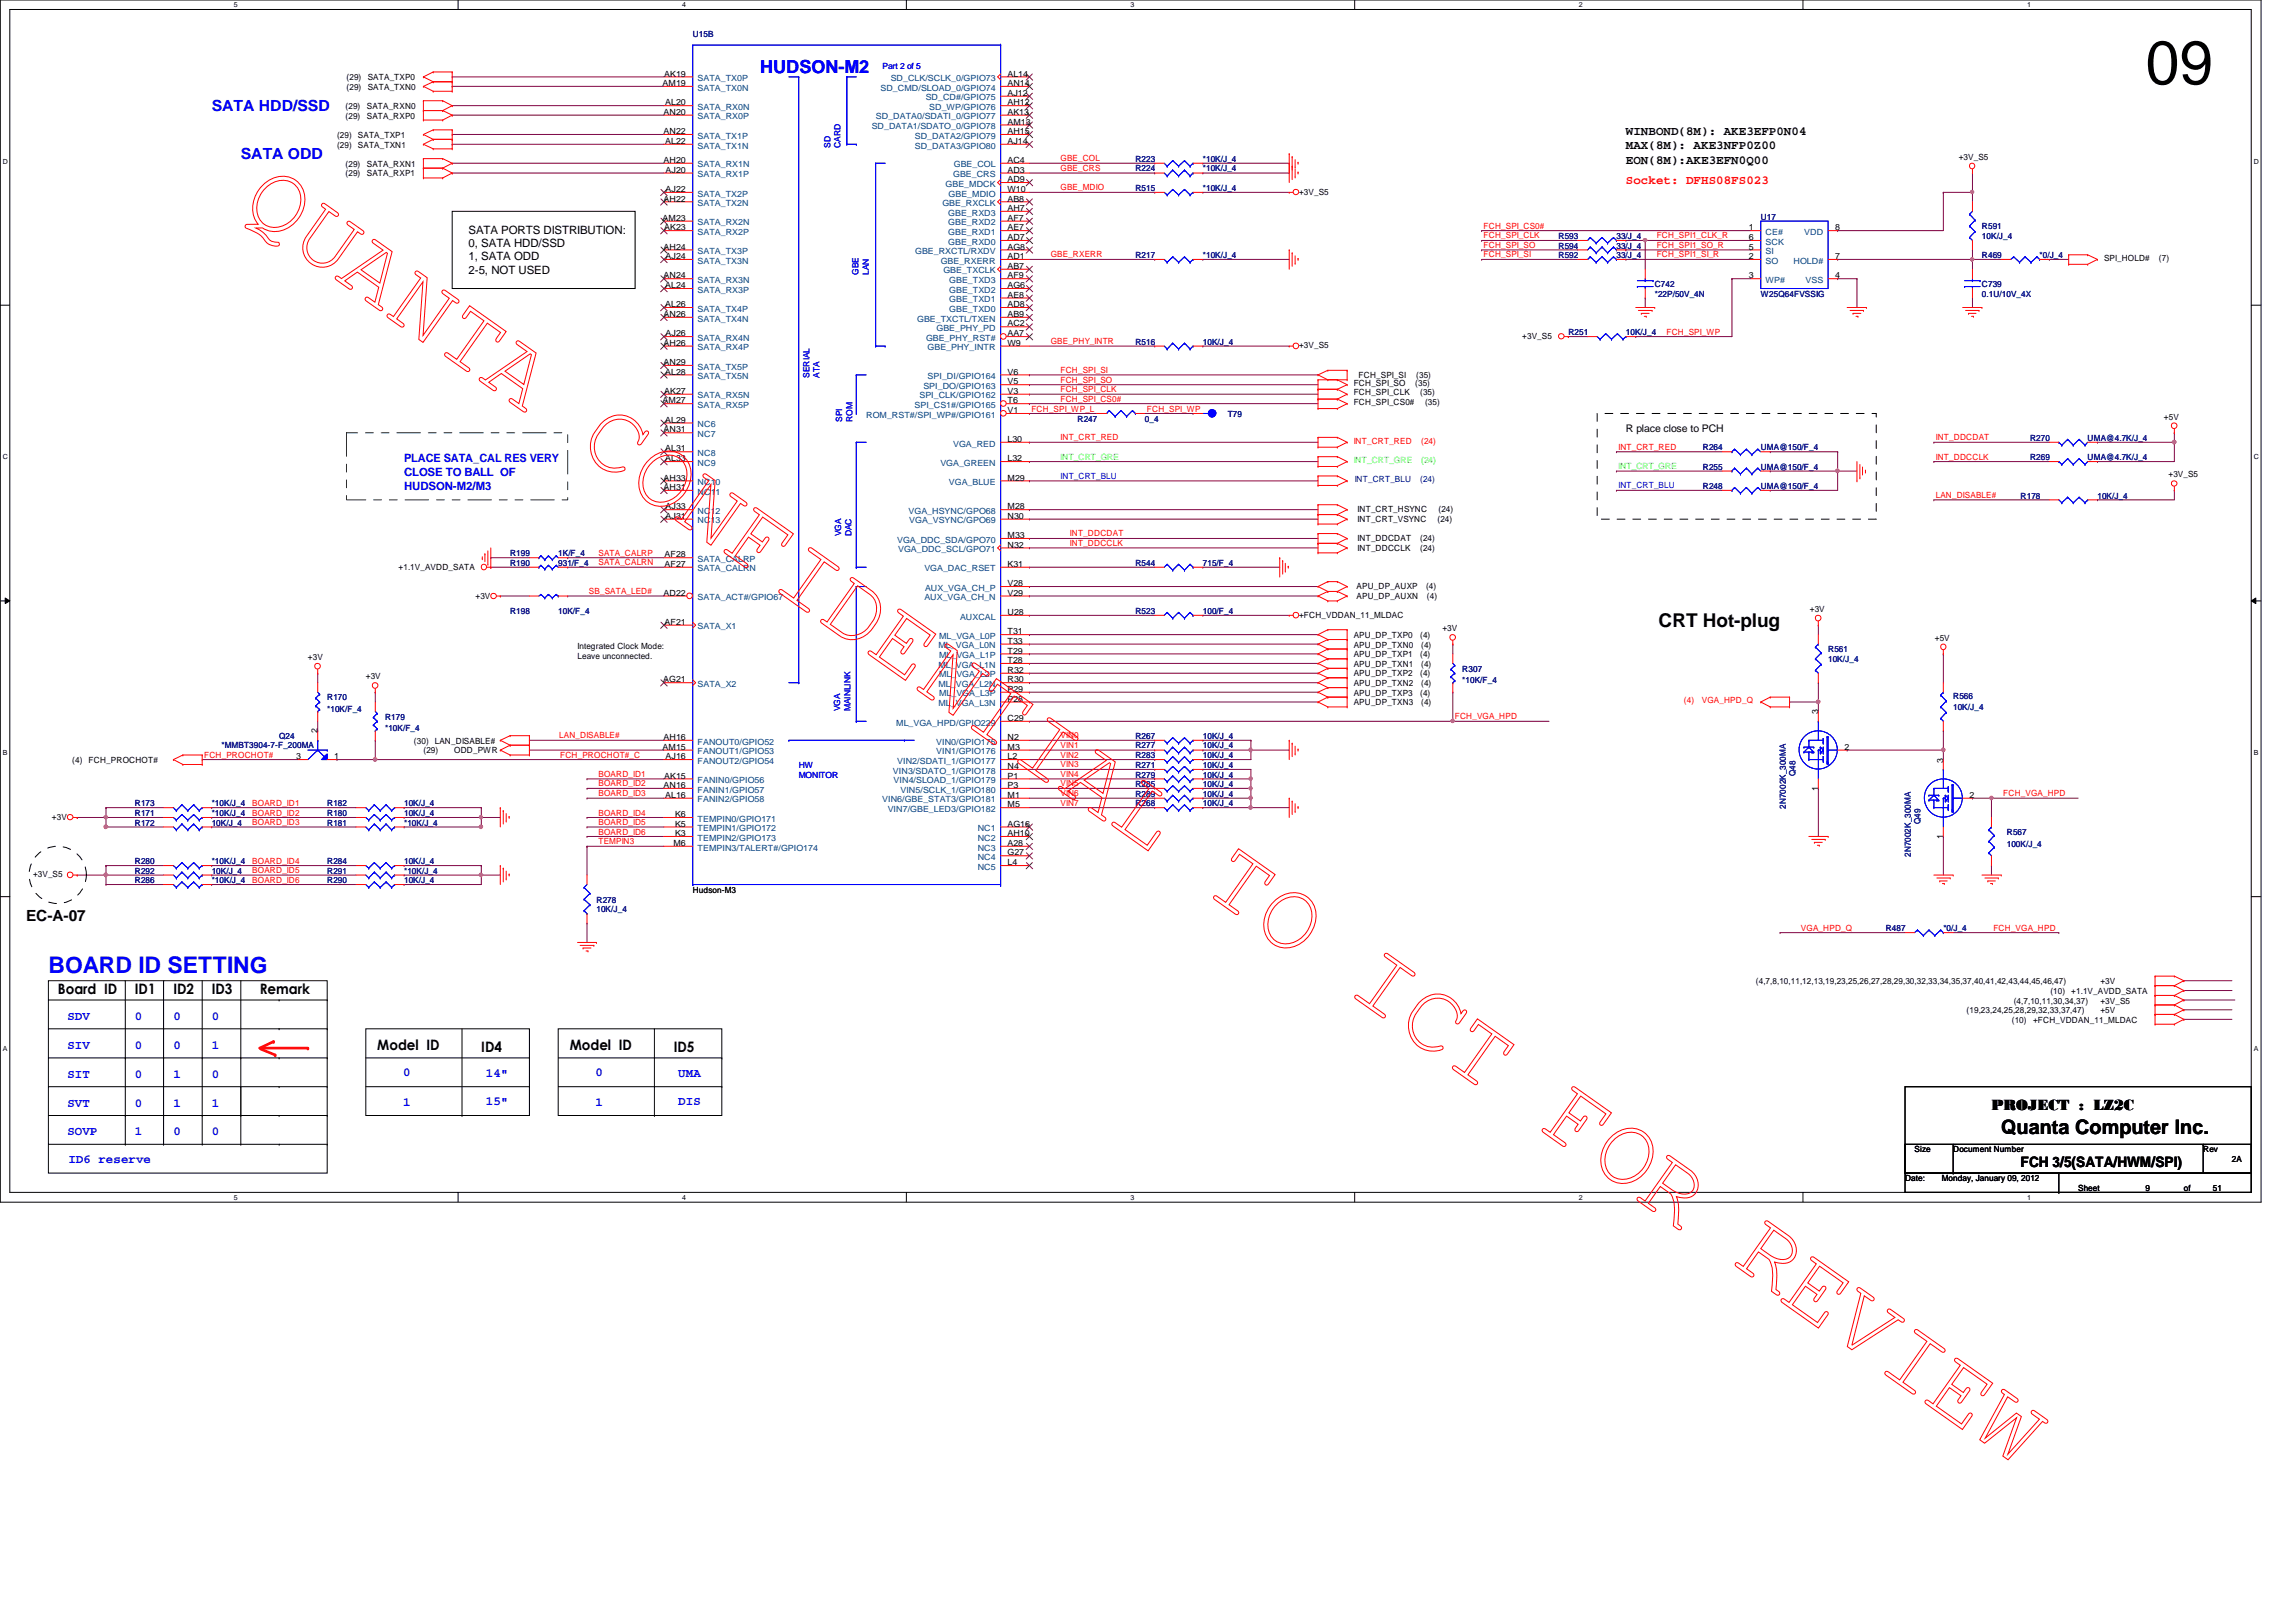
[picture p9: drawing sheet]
<svg xmlns="http://www.w3.org/2000/svg" width="297mm" height="210mm" viewBox="0 0 297 210" stroke-linecap="round" stroke-linejoin="round" font-family="sans-serif">
<defs><g id="words">
<text font-size="8" x="277.6" y="10.9">09</text>
<text font-size="3" fill="#00f" x="6.3" y="125.9">BOARD ID SETTING</text>
<text font-size="2.6" x="258.9" y="146.8">Quanta Computer Inc.</text>
<text font-size="2.5" x="214.6" y="81.2">CRT Hot-plug</text>
<text font-size="2.3" fill="#00f" x="98.3" y="9.5">HUDSON-M2</text>
<g font-size="2" fill="#00f">
<text x="27.4" y="14.3">SATA HDD/SSD</text>
<text x="31.2" y="20.5">SATA ODD</text>
</g>
<g font-size="2">
<text x="3.4" y="119.2">EC-A-07</text>
<text x="257.6" y="143.7">PROJECT : LZ2C</text>
</g>
<g font-size="1.9">
<text x="7.5" y="128.7">Board ID</text>
<text x="17.4" y="128.7">ID1</text>
<text x="22.4" y="128.7">ID2</text>
<text x="27.4" y="128.7">ID3</text>
<text x="33.6" y="128.7">Remark</text>
<text x="48.8" y="135.9">Model ID</text>
<text x="62.3" y="136.2">ID4</text>
<text x="73.7" y="135.9">Model ID</text>
<text x="87.2" y="136.2">ID5</text>
<text x="261.4" y="151">FCH 3/5(SATA/HWM/SPI)</text>
</g>
<g font-size="1.6">
<text x="210.4" y="17.5">WINBOND(8M): AKE3EFP0N04</text>
<text x="210.4" y="19.3">MAX(8M): AKE3NFP0Z00</text>
<text x="210.4" y="21.2">EON(8M):AKE3EFN0Q00</text>
</g>
<text font-size="1.6" fill="#f00" x="210.4" y="23.7">Socket: DFHS08FS023</text>
<g font-size="1.6" fill="#00f">
<text x="8.7" y="132">SDV</text>
<text x="8.7" y="135.8">SIV</text>
<text x="17.4" y="132">0</text>
<text x="17.4" y="135.8">0</text>
<text x="22.4" y="132">0</text>
<text x="22.4" y="135.8">0</text>
<text x="27.4" y="132">0</text>
<text x="27.4" y="135.8">1</text>
<text x="8.7" y="139.5">SIT</text>
<text x="8.7" y="143.2">SVT</text>
<text x="17.4" y="139.5">0</text>
<text x="17.4" y="143.2">0</text>
<text x="22.4" y="139.5">1</text>
<text x="22.4" y="143.2">1</text>
<text x="27.4" y="139.5">0</text>
<text x="27.4" y="143.2">1</text>
<text x="52.2" y="139.2">0</text>
<text x="52.2" y="143.1">1</text>
<text x="62.9" y="139.4">14&quot;</text>
<text x="62.9" y="143">15&quot;</text>
<text x="77" y="139.2">0</text>
<text x="77" y="143.1">1</text>
<text x="87.8" y="139.4">UMA</text>
<text x="87.8" y="143">DIS</text>
<text x="8.7" y="146.9">SOVP</text>
<text x="17.4" y="146.9">1</text>
<text x="22.4" y="146.9">0</text>
<text x="27.4" y="146.9">0</text>
<text x="8.8" y="150.5">ID6 reserve</text>
</g>
<g font-size="1.5">
<text x="60.6" y="30.2">SATA PORTS DISTRIBUTION:</text>
<text x="60.6" y="32">0, SATA HDD/SSD</text>
<text x="60.6" y="33.7">1, SATA ODD</text>
<text x="60.6" y="35.4">2-5, NOT USED</text>
</g>
<g font-size="1.5" fill="#00f">
<text x="52.3" y="59.8">PLACE SATA_CAL RES VERY</text>
<text x="52.3" y="61.6">CLOSE TO BALL OF</text>
<text x="52.3" y="63.4">HUDSON-M2/M3</text>
</g>
<text font-size="1.4" x="210.4" y="56">R place close to PCH</text>
<g font-size="1.1" fill="#000080">
<text x="89.6" y="4.8">U15B</text>
<text x="146.9" y="22.2">R224</text>
<text x="146.9" y="21">R223</text>
<text x="155.6" y="22.2">*10K/J_4</text>
<text x="155.6" y="21">*10K/J_4</text>
<text x="146.9" y="24.7">R515</text>
<text x="155.6" y="24.7">*10K/J_4</text>
<text x="227.8" y="28.4">U17</text>
<text x="256.4" y="29.7">R591</text>
<text x="146.9" y="33.4">R217</text>
<text x="155.6" y="33.4">*10K/J_4</text>
<text x="201.6" y="30.9">R593</text>
<text x="201.6" y="32.2">R594</text>
<text x="201.6" y="33.4">R592</text>
<text x="209.1" y="30.9">33/J_4</text>
<text x="209.1" y="32.2">33/J_4</text>
<text x="209.1" y="33.4">33/J_4</text>
<text x="256.4" y="30.9">10K/J_4</text>
<text x="256.4" y="33.4">R469</text>
<text x="263.9" y="33.4">*0/J_4</text>
<text x="214.1" y="37.1">C742</text>
<text x="214.1" y="38.4">*22P/50V_4N</text>
<text x="227.8" y="38.4">W25Q64FVSSIG</text>
<text x="256.4" y="37.1">C739</text>
<text x="256.4" y="38.4">0.1U/10V_4X</text>
<text x="146.9" y="44.6">R516</text>
<text x="155.6" y="44.6">10K/J_4</text>
<text x="202.9" y="43.3">R251</text>
<text x="210.4" y="43.3">10K/J_4</text>
<text x="158.8" y="53.9">T79</text>
<text x="139.4" y="54.6">R247</text>
<text x="148.1" y="54.6">0_4</text>
<text x="220.3" y="58.3">R264</text>
<text x="227.8" y="58.3">UMA@150/F_4</text>
<text x="262.6" y="57.1">R270</text>
<text x="262.6" y="59.5">R269</text>
<text x="270.1" y="57.1">UMA@4.7K/J_4</text>
<text x="270.1" y="59.5">UMA@4.7K/J_4</text>
<text x="175.3" y="62.4">INT_CRT_BLU</text>
<text x="183.7" y="62.4">(24)</text>
<text x="220.3" y="60.8">R255</text>
<text x="220.3" y="63.3">R248</text>
<text x="227.8" y="60.8">UMA@150/F_4</text>
<text x="227.8" y="63.3">UMA@150/F_4</text>
<text x="261.4" y="64.5">R178</text>
<text x="271.4" y="64.5">10K/J_4</text>
<text x="66" y="72">R199</text>
<text x="72.2" y="72">1K/F_4</text>
<text x="66" y="73.2">R190</text>
<text x="72.2" y="73.2">931/F_4</text>
<text x="146.9" y="73.2">R544</text>
<text x="155.6" y="73.2">715/F_4</text>
<text x="66" y="79.5">R198</text>
<text x="72.2" y="79.5">10K/F_4</text>
<text x="146.9" y="79.5">R523</text>
<text x="155.6" y="79.5">100/F_4</text>
<text x="189.2" y="86.9">R307</text>
<text x="189.2" y="88.4">*10K/F_4</text>
<text x="236.5" y="84.4">R561</text>
<text x="236.5" y="85.7">10K/J_4</text>
<text x="36.1" y="95.6">Q24</text>
<text x="42.3" y="90.6">R170</text>
<text x="42.3" y="92.2">*10K/F_4</text>
<text x="49.8" y="93.1">R179</text>
<text x="49.8" y="94.6">*10K/F_4</text>
<text x="146.9" y="95.6">R267</text>
<text x="155.6" y="95.6">10K/J_4</text>
<text x="252.7" y="90.4">R566</text>
<text x="252.7" y="91.9">10K/J_4</text>
<text x="28.7" y="96.9">*MMBT3904-7-F_200MA</text>
<text x="146.9" y="96.9">R277</text>
<text x="146.9" y="100.6">R279</text>
<text x="146.9" y="98.1">R283</text>
<text x="146.9" y="101.9">R285</text>
<text x="146.9" y="99.4">R271</text>
<text x="155.6" y="96.9">10K/J_4</text>
<text x="155.6" y="100.6">10K/J_4</text>
<text x="155.6" y="98.1">10K/J_4</text>
<text x="155.6" y="101.9">10K/J_4</text>
<text x="155.6" y="99.4">10K/J_4</text>
<text x="232.3" y="100.4" transform="rotate(-90 232.3 100.4)">Q48</text>
<text x="17.4" y="105.6">R171</text>
<text x="17.4" y="106.8">R172</text>
<text x="17.4" y="104.4">R173</text>
<text x="27.4" y="105.6">*10K/J_4</text>
<text x="27.4" y="106.8">10K/J_4</text>
<text x="27.4" y="104.4">*10K/J_4</text>
<text x="42.3" y="104.4">R182</text>
<text x="42.3" y="106.8">R181</text>
<text x="42.3" y="105.6">R180</text>
<text x="52.3" y="104.4">10K/J_4</text>
<text x="52.3" y="106.8">*10K/J_4</text>
<text x="52.3" y="105.6">10K/J_4</text>
<text x="146.9" y="103.1">R289</text>
<text x="146.9" y="104.4">R268</text>
<text x="155.6" y="103.1">10K/J_4</text>
<text x="155.6" y="104.4">10K/J_4</text>
<text x="231.1" y="104.6" transform="rotate(-90 231.1 104.6)">2N7002K_300MA</text>
<text x="248.5" y="106.6" transform="rotate(-90 248.5 106.6)">Q49</text>
<text x="17.4" y="111.8">R280</text>
<text x="17.4" y="113.1">R292</text>
<text x="27.4" y="111.8">*10K/J_4</text>
<text x="27.4" y="113.1">10K/J_4</text>
<text x="42.3" y="111.8">R284</text>
<text x="42.3" y="113.1">R291</text>
<text x="52.3" y="111.8">10K/J_4</text>
<text x="52.3" y="113.1">*10K/J_4</text>
<text x="247.2" y="110.9" transform="rotate(-90 247.2 110.9)">2N7002K_300MA</text>
<text x="259.6" y="108.1">R567</text>
<text x="259.6" y="109.6">100K/J_4</text>
<text x="17.4" y="114.3">R286</text>
<text x="27.4" y="114.3">*10K/J_4</text>
<text x="42.3" y="114.3">R290</text>
<text x="52.3" y="114.3">10K/J_4</text>
<text x="77.2" y="116.8">R278</text>
<text x="77.2" y="118">10K/J_4</text>
<text x="244" y="120.5">R487</text>
<text x="251.4" y="120.5">*0/J_4</text>
</g>
<g font-size="1.1">
<text x="44.8" y="11.6">(29)</text>
<text x="44.8" y="10.4">(29)</text>
<text x="47.6" y="11.6">SATA_TXN0</text>
<text x="47.6" y="10.4">SATA_TXP0</text>
<text x="85.7" y="11.1">AM19</text>
<text x="85.9" y="9.9">AK19</text>
<text x="130.3" y="11.1">AN14</text>
<text x="130.3" y="9.9">AL14</text>
<text x="43.6" y="17.9">(29)</text>
<text x="44.7" y="14.1">(29)</text>
<text x="44.7" y="15.4">(29)</text>
<text x="46.3" y="17.9">SATA_TXP1</text>
<text x="47.5" y="14.1">SATA_RXN0</text>
<text x="47.5" y="15.4">SATA_RXP0</text>
<text x="85.8" y="17.4">AN22</text>
<text x="85.8" y="14.9">AN20</text>
<text x="86.1" y="13.6">AL20</text>
<text x="130.3" y="17.4">AH15</text>
<text x="130.3" y="16.1">AM13</text>
<text x="130.3" y="14.9">AK13</text>
<text x="130.3" y="13.6">AH12</text>
<text x="130.3" y="12.4">AJ12</text>
<text x="43.6" y="19.1">(29)</text>
<text x="44.7" y="21.6">(29)</text>
<text x="44.7" y="22.8">(29)</text>
<text x="46.3" y="19.1">SATA_TXN1</text>
<text x="47.5" y="21.6">SATA_RXN1</text>
<text x="47.5" y="22.8">SATA_RXP1</text>
<text x="85.8" y="21.1">AH20</text>
<text x="86.1" y="18.6">AL22</text>
<text x="86.1" y="22.4">AJ20</text>
<text x="130.3" y="23.6">AD9</text>
<text x="130.3" y="22.4">AD3</text>
<text x="130.3" y="21.1">AC4</text>
<text x="130.3" y="18.6">AJ14</text>
<text x="253.4" y="20.7">+3V_S5</text>
<text x="85.7" y="28.6">AM23</text>
<text x="85.8" y="26.1">AH22</text>
<text x="85.9" y="29.8">AK23</text>
<text x="86.1" y="24.8">AJ22</text>
<text x="130.3" y="29.8">AE7</text>
<text x="130.3" y="28.6">AF7</text>
<text x="130.3" y="27.3">AH7</text>
<text x="130.3" y="26.1">AB8</text>
<text x="130.3" y="24.8">W10</text>
<text x="168.1" y="25.2">+3V_S5</text>
<text x="226.3" y="29.8">1</text>
<text x="237.4" y="29.8">8</text>
<text x="85.8" y="32.3">AH24</text>
<text x="86.1" y="33.5">AJ24</text>
<text x="130.3" y="34.8">AB7</text>
<text x="130.3" y="33.5">AD1</text>
<text x="130.3" y="32.3">AG8</text>
<text x="130.3" y="31.1">AD7</text>
<text x="226.3" y="31.1">6</text>
<text x="226.3" y="32.3">5</text>
<text x="226.3" y="33.5">2</text>
<text x="237.4" y="33.5">7</text>
<text x="272.2" y="33.8">SPI_HOLD#</text>
<text x="279.3" y="33.8">(7)</text>
<text x="85.8" y="41">AN26</text>
<text x="85.8" y="36">AN24</text>
<text x="86.1" y="39.8">AL26</text>
<text x="86.1" y="37.3">AL24</text>
<text x="130.3" y="41">AB9</text>
<text x="130.3" y="39.8">AD8</text>
<text x="130.3" y="38.5">AE8</text>
<text x="130.3" y="37.3">AG6</text>
<text x="130.3" y="36">AF9</text>
<text x="226.3" y="36">3</text>
<text x="237.4" y="36">4</text>
<text x="85.8" y="47.2">AN29</text>
<text x="85.8" y="44.7">AH26</text>
<text x="86.1" y="43.5">AJ26</text>
<text x="130.3" y="44.7">W9</text>
<text x="130.3" y="43.5">AA7</text>
<text x="130.3" y="42.2">AC2</text>
<text x="168.1" y="45.1">+3V_S5</text>
<text x="196.9" y="43.9">+3V_S5</text>
<text x="85.7" y="52.2">AM27</text>
<text x="85.9" y="51">AK27</text>
<text x="86.1" y="48.5">AL28</text>
<text x="130.3" y="53.5">V1</text>
<text x="130.3" y="51">V3</text>
<text x="130.3" y="49.7">V5</text>
<text x="130.3" y="48.5">V6</text>
<text x="130.3" y="52.2">T6</text>
<text x="175.1" y="52.5">FCH_SPI_CS0#</text>
<text x="175.1" y="51.2">FCH_SPI_CLK</text>
<text x="175.1" y="50">FCH_SPI_SO</text>
<text x="175.8" y="49">FCH_SPI_SI</text>
<text x="183.1" y="50">(35)</text>
<text x="183.2" y="49">(35)</text>
<text x="183.7" y="51.2">(35)</text>
<text x="184.4" y="52.5">(35)</text>
<text x="85.8" y="56">AN31</text>
<text x="86.1" y="59.7">AL33</text>
<text x="86.1" y="58.4">AL31</text>
<text x="86.1" y="54.7">AL29</text>
<text x="130.3" y="59.7">L32</text>
<text x="130.3" y="57.2">L30</text>
<text x="279.9" y="54.3">+5V</text>
<text x="85.8" y="63.4">AH31</text>
<text x="85.8" y="62.2">AH33</text>
<text x="86.1" y="65.9">AJ33</text>
<text x="130.3" y="65.9">M28</text>
<text x="130.3" y="62.2">M29</text>
<text x="280.5" y="61.8">+3V_S5</text>
<text x="86.1" y="67.1">AJ31</text>
<text x="130.3" y="70.9">N32</text>
<text x="130.3" y="69.6">M33</text>
<text x="130.3" y="67.1">N30</text>
<text x="175.6" y="66.3">INT_CRT_HSYNC</text>
<text x="175.6" y="67.5">INT_CRT_VSYNC</text>
<text x="175.6" y="70">INT_DDCDAT</text>
<text x="175.6" y="71.2">INT_DDCCLK</text>
<text x="183.7" y="70">(24)</text>
<text x="183.7" y="71.2">(24)</text>
<text x="186" y="67.5">(24)</text>
<text x="186.1" y="66.3">(24)</text>
<text x="51.6" y="73.7">+1.1V_AVDD_SATA</text>
<text x="61.5" y="77.5">+3V</text>
<text x="85.8" y="77.1">AD22</text>
<text x="86" y="73.4">AF27</text>
<text x="86" y="72.1">AF28</text>
<text x="130.3" y="77.1">V29</text>
<text x="130.3" y="75.9">V28</text>
<text x="130.3" y="73.4">K31</text>
<text x="175.5" y="76.2">APU_DP_AUXP</text>
<text x="175.5" y="77.5">APU_DP_AUXN</text>
<text x="184.5" y="76.2">(4)</text>
<text x="184.6" y="77.5">(4)</text>
<text x="74.7" y="83.9">Integrated Clock Mode:</text>
<text x="86" y="80.9">AF21</text>
<text x="130.3" y="83.3">T33</text>
<text x="130.3" y="82.1">T31</text>
<text x="130.3" y="79.6">U28</text>
<text x="168.1" y="80">+FCH_VDDAN_11_MLDAC</text>
<text x="175.1" y="82.5">APU_DP_TXP0</text>
<text x="175.1" y="83.8">APU_DP_TXN0</text>
<text x="183.7" y="82.5">(4)</text>
<text x="183.9" y="83.8">(4)</text>
<text x="186.6" y="81.7">+3V</text>
<text x="234.1" y="79.2">+3V</text>
<text x="250.3" y="82.9">+5V</text>
<text x="39.8" y="85.4">+3V</text>
<text x="47.3" y="87.9">+3V</text>
<text x="74.7" y="85.3">Leave unconnected.</text>
<text x="85.8" y="88.3">AG21</text>
<text x="130.3" y="89.5">P29</text>
<text x="130.3" y="88.3">R30</text>
<text x="130.3" y="87.1">R32</text>
<text x="130.3" y="85.8">T28</text>
<text x="130.3" y="84.6">T29</text>
<text x="175.1" y="85">APU_DP_TXP1</text>
<text x="175.1" y="86.3">APU_DP_TXN1</text>
<text x="175.1" y="87.5">APU_DP_TXP2</text>
<text x="175.1" y="88.8">APU_DP_TXN2</text>
<text x="183.7" y="85">(4)</text>
<text x="183.7" y="87.5">(4)</text>
<text x="183.9" y="86.3">(4)</text>
<text x="183.9" y="88.8">(4)</text>
<text x="41.1" y="94.9" transform="rotate(-90 41.1 94.9)">2</text>
<text x="85.8" y="95.8">AH16</text>
<text x="130.3" y="95.8">N2</text>
<text x="130.3" y="93.3">C29</text>
<text x="130.3" y="90.8">P28</text>
<text x="175.1" y="90">APU_DP_TXP3</text>
<text x="175.1" y="91.3">APU_DP_TXN3</text>
<text x="183.7" y="90">(4)</text>
<text x="183.9" y="91.3">(4)</text>
<text x="235.2" y="92.5" transform="rotate(-90 235.2 92.5)">3</text>
<text x="9.4" y="98.8">(4)</text>
<text x="11.5" y="98.8">FCH_PROCHOT#</text>
<text x="38.3" y="98.3">3</text>
<text x="43.2" y="98.3">1</text>
<text x="53.5" y="96.3">(30)</text>
<text x="54.8" y="97.5">(29)</text>
<text x="56.3" y="96.3">LAN_DISABLE#</text>
<text x="58.8" y="97.5">ODD_PWR</text>
<text x="85.7" y="97">AM15</text>
<text x="85.8" y="102">AN16</text>
<text x="85.9" y="100.8">AK15</text>
<text x="86.1" y="98.3">AJ16</text>
<text x="130.3" y="102">P3</text>
<text x="130.3" y="100.8">P1</text>
<text x="130.3" y="99.5">N4</text>
<text x="130.3" y="98.3">L2</text>
<text x="130.3" y="97">M3</text>
<text x="238.6" y="97">2</text>
<text x="251.4" y="98.7" transform="rotate(-90 251.4 98.7)">3</text>
<text x="6.7" y="106.1">+3V</text>
<text x="86.1" y="103.3">AL16</text>
<text x="87.3" y="107">K5</text>
<text x="87.3" y="105.7">K6</text>
<text x="130.3" y="107">AG16</text>
<text x="130.3" y="104.5">M5</text>
<text x="130.3" y="103.3">M1</text>
<text x="235.2" y="102.3" transform="rotate(-90 235.2 102.3)">1</text>
<text x="254.8" y="103.3">2</text>
<text x="4.3" y="113.5">+3V_S5</text>
<text x="87.1" y="109.5">M6</text>
<text x="87.3" y="108.2">K3</text>
<text x="130.3" y="112">L4</text>
<text x="130.3" y="110.7">G27</text>
<text x="130.3" y="109.5">A28</text>
<text x="130.3" y="108.2">AH10</text>
<text x="251.4" y="108.5" transform="rotate(-90 251.4 108.5)">1</text>
<text x="89.6" y="115.5">Hudson-M3</text>
<text x="227.2" y="127.4">(4,7,8,10,11,12,13,19,23,25,26,27,28,29,30,32,33,34,35,37,40,41,42,43,44,45,46,47)</text>
<text x="254.4" y="131.1">(19,23,24,25,28,29,32,33,37,47)</text>
<text x="260.5" y="129.9">(4,7,10,11,30,34,37)</text>
<text x="265.3" y="128.6">(10)</text>
<text x="268" y="128.6">+1.1V_AVDD_SATA</text>
<text x="271.7" y="127.4">+3V</text>
<text x="271.7" y="129.9">+3V_S5</text>
<text x="271.7" y="131.1">+5V</text>
<text x="260.3" y="132.3">(10)</text>
<text x="263" y="132.3">+FCH_VDDAN_11_MLDAC</text>
<text x="247.7" y="149.1">Size</text>
<text x="252.7" y="149.1">Document Number</text>
<text x="285" y="149.1">Rev</text>
<text x="246.5" y="152.9">Date:</text>
<text x="251.2" y="152.9">Monday, January 09, 2012</text>
<text x="268.9" y="154.1">Sheet</text>
<text x="277.6" y="154.1">9</text>
<text x="282.5" y="154.1">of</text>
<text x="286.3" y="154.1">51</text>
<text x="288.8" y="150.4">2A</text>
</g>
<g font-size="1.1" fill="#004080">
<text x="90.3" y="11.7">SATA_TX0N</text>
<text x="90.3" y="10.5">SATA_TX0P</text>
<text x="113.9" y="11.7">SD_CMD/SLOAD_0/GPIO74</text>
<text x="115.2" y="10.5">SD_CLK/SCLK_0/GPIO73</text>
<text x="90.3" y="17.9">SATA_TX1P</text>
<text x="90.3" y="15.5">SATA_RX0P</text>
<text x="90.3" y="14.2">SATA_RX0N</text>
<text x="112.8" y="16.7">SD_DATA1/SDATO_0/GPIO78</text>
<text x="113.3" y="15.5">SD_DATA0/SDATI_0/GPIO77</text>
<text x="118.4" y="17.9">SD_DATA2/GPIO79</text>
<text x="119.8" y="13">SD_CD#/GPIO75</text>
<text x="120.2" y="14.2">SD_WP/GPIO76</text>
<text x="90.3" y="22.9">SATA_RX1P</text>
<text x="90.3" y="21.7">SATA_RX1N</text>
<text x="90.3" y="19.2">SATA_TX1N</text>
<text x="118.4" y="19.2">SD_DATA3/GPIO80</text>
<text x="123.3" y="22.9">GBE_CRS</text>
<text x="123.4" y="21.7">GBE_COL</text>
<text x="90.3" y="29.2">SATA_RX2N</text>
<text x="90.3" y="26.7">SATA_TX2N</text>
<text x="90.3" y="25.4">SATA_TX2P</text>
<text x="121.9" y="26.7">GBE_RXCLK</text>
<text x="122.3" y="24.2">GBE_MDCK</text>
<text x="122.7" y="29.2">GBE_RXD2</text>
<text x="122.7" y="27.9">GBE_RXD3</text>
<text x="122.7" y="25.4">GBE_MDIO</text>
<text x="90.3" y="34.1">SATA_TX3N</text>
<text x="90.3" y="32.9">SATA_TX3P</text>
<text x="90.3" y="30.4">SATA_RX2P</text>
<text x="118.4" y="32.9">GBE_RXCTL/RXDV</text>
<text x="121.7" y="34.1">GBE_RXERR</text>
<text x="122" y="35.4">GBE_TXCLK</text>
<text x="122.7" y="31.7">GBE_RXD0</text>
<text x="122.7" y="30.4">GBE_RXD1</text>
<text x="228.4" y="30.4">CE#</text>
<text x="228.4" y="31.7">SCK</text>
<text x="228.4" y="32.9">SI</text>
<text x="228.4" y="34.1">SO</text>
<text x="232" y="34.1">HOLD#</text>
<text x="233.4" y="30.4">VDD</text>
<text x="90.3" y="41.6">SATA_TX4N</text>
<text x="90.3" y="40.3">SATA_TX4P</text>
<text x="90.3" y="37.9">SATA_RX3P</text>
<text x="90.3" y="36.6">SATA_RX3N</text>
<text x="118.7" y="41.6">GBE_TXCTL/TXEN</text>
<text x="122.8" y="40.3">GBE_TXD0</text>
<text x="122.8" y="39.1">GBE_TXD1</text>
<text x="122.8" y="37.9">GBE_TXD2</text>
<text x="122.8" y="36.6">GBE_TXD3</text>
<text x="228.4" y="36.6">WP#</text>
<text x="233.6" y="36.6">VSS</text>
<text x="90.3" y="47.8">SATA_TX5P</text>
<text x="90.3" y="45.3">SATA_RX4P</text>
<text x="90.3" y="44.1">SATA_RX4N</text>
<text x="119.8" y="44.1">GBE_PHY_RST#</text>
<text x="120" y="45.3">GBE_PHY_INTR</text>
<text x="121.2" y="42.8">GBE_PHY_PD</text>
<text x="90.3" y="52.8">SATA_RX5P</text>
<text x="90.3" y="51.6">SATA_RX5N</text>
<text x="90.3" y="49.1">SATA_TX5N</text>
<text x="118.3" y="52.8">SPI_CS1#/GPIO165</text>
<text x="119" y="51.6">SPI_CLK/GPIO162</text>
<text x="119.5" y="50.3">SPI_DO/GPIO163</text>
<text x="120" y="49.1">SPI_DI/GPIO164</text>
<text x="90.3" y="59">NC8</text>
<text x="90.3" y="56.6">NC7</text>
<text x="90.3" y="55.3">NC6</text>
<text x="112.1" y="54.1">ROM_RST#/SPI_WP#/GPIO161</text>
<text x="123.3" y="57.8">VGA_RED</text>
<text x="90.3" y="64">NC11</text>
<text x="90.3" y="62.8">NC10</text>
<text x="90.3" y="60.3">NC9</text>
<text x="121.7" y="60.3">VGA_GREEN</text>
<text x="122.8" y="62.8">VGA_BLUE</text>
<text x="90.3" y="67.7">NC13</text>
<text x="90.3" y="66.5">NC12</text>
<text x="116.1" y="70.2">VGA_DDC_SDA/GPO70</text>
<text x="116.2" y="71.5">VGA_DDC_SCL/GPO71</text>
<text x="117.6" y="66.5">VGA_HSYNC/GPO68</text>
<text x="117.6" y="67.7">VGA_VSYNC/GPO69</text>
<text x="90.3" y="77.7">SATA_ACT#/GPIO67</text>
<text x="90.3" y="74">SATA_CALRN</text>
<text x="90.3" y="72.7">SATA_CALRP</text>
<text x="119.6" y="77.7">AUX_VGA_CH_N</text>
<text x="119.6" y="74">VGA_DAC_RSET</text>
<text x="119.7" y="76.5">AUX_VGA_CH_P</text>
<text x="90.3" y="81.4">SATA_X1</text>
<text x="121.4" y="83.9">ML_VGA_L0N</text>
<text x="121.5" y="82.7">ML_VGA_L0P</text>
<text x="124.2" y="80.2">AUXCAL</text>
<text x="90.3" y="88.9">SATA_X2</text>
<text x="121.4" y="88.9">ML_VGA_L2N</text>
<text x="121.4" y="86.4">ML_VGA_L1N</text>
<text x="121.5" y="87.7">ML_VGA_L2P</text>
<text x="121.5" y="85.2">ML_VGA_L1P</text>
<text x="115.9" y="93.9">ML_VGA_HPD/GPIO229</text>
<text x="121.4" y="91.4">ML_VGA_L3N</text>
<text x="121.5" y="90.1">ML_VGA_L3P</text>
<text x="90.3" y="101.3">FANIN0/GPIO56</text>
<text x="90.3" y="98.8">FANOUT2/GPIO54</text>
<text x="90.3" y="97.6">FANOUT1/GPIO53</text>
<text x="90.3" y="96.4">FANOUT0/GPIO52</text>
<text x="115.5" y="100.1">VIN3/SDATO_1/GPIO178</text>
<text x="115.6" y="101.3">VIN4/SLOAD_1/GPIO179</text>
<text x="116.1" y="98.8">VIN2/SDATI_1/GPIO177</text>
<text x="121.1" y="97.6">VIN1/GPIO176</text>
<text x="121.1" y="96.4">VIN0/GPIO175</text>
<text x="90.3" y="107.6">TEMPIN1/GPIO172</text>
<text x="90.3" y="106.3">TEMPIN0/GPIO171</text>
<text x="90.3" y="103.8">FANIN2/GPIO58</text>
<text x="90.3" y="102.6">FANIN1/GPIO57</text>
<text x="114.1" y="103.8">VIN6/GBE_STAT3/GPIO181</text>
<text x="114.8" y="105.1">VIN7/GBE_LED3/GPIO182</text>
<text x="116.5" y="102.6">VIN5/SCLK_1/GPIO180</text>
<text x="126.5" y="107.6">NC1</text>
<text x="90.3" y="110.1">TEMPIN3/TALERT#/GPIO174</text>
<text x="90.3" y="108.8">TEMPIN2/GPIO173</text>
<text x="126.5" y="112.6">NC5</text>
<text x="126.5" y="111.3">NC4</text>
<text x="126.5" y="110.1">NC3</text>
<text x="126.5" y="108.8">NC2</text>
</g>
<g font-size="1.1" fill="#00f">
<text x="114.2" y="8.9">Part 2 of 5</text>
<text x="107.4" y="19.1" transform="rotate(-90 107.4 19.1)">SD</text>
<text x="108.8" y="19.1" transform="rotate(-90 108.8 19.1)">CARD</text>
<text x="111.1" y="35.6" transform="rotate(-90 111.1 35.6)">GBE</text>
<text x="112.4" y="35.6" transform="rotate(-90 112.4 35.6)">LAN</text>
<text x="104.7" y="48.9" transform="rotate(-90 104.7 48.9)">SERIAL</text>
<text x="106" y="48.9" transform="rotate(-90 106 48.9)">ATA</text>
<text x="109" y="54.6" transform="rotate(-90 109 54.6)">SPI</text>
<text x="110.3" y="54.6" transform="rotate(-90 110.3 54.6)">ROM</text>
<text x="137.2" y="62">INT_CRT_BLU</text>
<text x="209.4" y="63.2">INT_CRT_BLU</text>
<text x="108.8" y="69.4" transform="rotate(-90 108.8 69.4)">VGA</text>
<text x="110.1" y="69.4" transform="rotate(-90 110.1 69.4)">DAC</text>
<text x="108.7" y="92.1" transform="rotate(-90 108.7 92.1)">VGA</text>
<text x="110" y="92.1" transform="rotate(-90 110 92.1)">MAINLINK</text>
<text x="103.3" y="99.4">HW</text>
<text x="103.3" y="100.7">MONITOR</text>
</g>
<g font-size="1.1" fill="#f00">
<text x="137.2" y="20.9">GBE_COL</text>
<text x="137.2" y="22.1">GBE_CRS</text>
<text x="137.2" y="24.6">GBE_MDIO</text>
<text x="191.9" y="29.6">FCH_SPI_CS0#</text>
<text x="135.9" y="33.3">GBE_RXERR</text>
<text x="191.9" y="33.3">FCH_SPI_SI</text>
<text x="191.9" y="32.1">FCH_SPI_SO</text>
<text x="191.9" y="30.9">FCH_SPI_CLK</text>
<text x="214.3" y="33.3">FCH_SPI1_SI_R</text>
<text x="214.3" y="30.9">FCH_SPI1_CLK_R</text>
<text x="214.3" y="32.1">FCH_SPI1_SO_R</text>
<text x="135.9" y="44.5">GBE_PHY_INTR</text>
<text x="215.6" y="43.3">FCH_SPI_WP</text>
<text x="133.4" y="53.3">FCH_SPI_WP_L</text>
<text x="137.2" y="48.3">FCH_SPI_SI</text>
<text x="137.2" y="49.5">FCH_SPI_SO</text>
<text x="137.2" y="50.8">FCH_SPI_CLK</text>
<text x="137.2" y="52">FCH_SPI_CS0#</text>
<text x="148.4" y="53.3">FCH_SPI_WP</text>
<text x="137.2" y="57">INT_CRT_RED</text>
<text x="175.1" y="57.4">INT_CRT_RED</text>
<text x="183.9" y="57.4">(24)</text>
<text x="209.4" y="58.2">INT_CRT_RED</text>
<text x="250.4" y="59.5">INT_DDCCLK</text>
<text x="250.4" y="57">INT_DDCDAT</text>
<text x="250.4" y="64.4">LAN_DISABLE#</text>
<text x="77.4" y="71.9">SATA_CALRP</text>
<text x="138.4" y="69.4">INT_DDCDAT</text>
<text x="138.4" y="70.7">INT_DDCCLK</text>
<text x="76.2" y="76.9">SB_SATA_LED#</text>
<text x="77.4" y="73.2">SATA_CALRN</text>
<text x="72.3" y="95.5">LAN_DISABLE#</text>
<text x="137.2" y="95.5">VIN0</text>
<text x="188.2" y="93.1">FCH_VGA_HPD</text>
<text x="217.8" y="91">(4)</text>
<text x="220.2" y="91">VGA_HPD_Q</text>
<text x="26.4" y="98">FCH_PROCHOT#</text>
<text x="72.5" y="98">FCH_PROCHOT#_C</text>
<text x="77.4" y="100.5">BOARD_ID1</text>
<text x="77.4" y="101.8">BOARD_ID2</text>
<text x="137.2" y="96.8">VIN1</text>
<text x="137.2" y="98">VIN2</text>
<text x="137.2" y="100.5">VIN4</text>
<text x="137.2" y="101.8">VIN5</text>
<text x="137.2" y="99.3">VIN3</text>
<text x="32.6" y="104.3">BOARD_ID1</text>
<text x="32.6" y="105.5">BOARD_ID2</text>
<text x="32.6" y="106.8">BOARD_ID3</text>
<text x="77.4" y="105.5">BOARD_ID4</text>
<text x="77.4" y="106.8">BOARD_ID5</text>
<text x="77.4" y="108">BOARD_ID6</text>
<text x="77.4" y="103">BOARD_ID3</text>
<text x="137.2" y="104.3">VIN7</text>
<text x="137.2" y="103">VIN6</text>
<text x="259.2" y="103">FCH_VGA_HPD</text>
<text x="32.6" y="113">BOARD_ID5</text>
<text x="32.6" y="111.8">BOARD_ID4</text>
<text x="77.4" y="109.3">TEMPIN3</text>
<text x="32.6" y="114.2">BOARD_ID6</text>
<text x="233" y="120.4">VGA_HPD_Q</text>
<text x="257.9" y="120.4">FCH_VGA_HPD</text>
</g>
<g font-size="1.1" fill="#0f0">
<text x="137.2" y="59.5">INT_CRT_GRE</text>
<text x="175.1" y="59.9">INT_CRT_GRE</text>
<text x="183.9" y="59.9">(24)</text>
<text x="209.4" y="60.7">INT_CRT_GRE</text>
</g>
<g font-size=".9">
<text x="30.3" y=".9">5</text>
<text x="88.3" y=".9">4</text>
<text x="146.3" y=".9">3</text>
<text x="204.3" y=".9">2</text>
<text x="262.3" y=".9">1</text>
<text x=".4" y="21.2">D</text>
<text x="291.6" y="21.2">D</text>
<text x=".4" y="59.4">C</text>
<text x="291.6" y="59.4">C</text>
<text x=".4" y="97.7">B</text>
<text x="291.6" y="97.7">B</text>
<text x=".4" y="136">A</text>
<text x="291.6" y="136">A</text>
<text x="30.3" y="155.2">5</text>
<text x="88.3" y="155.2">4</text>
<text x="146.3" y="155.2">3</text>
<text x="204.3" y="155.2">2</text>
<text x="262.3" y="155.2">1</text>
</g>
</g></defs>
<path d="M0 0h292.5v155.6h-292.5zM1.3 1.2h289.9v153.1h-289.9z" fill="none" stroke="#000" stroke-width=".13"/>
<g fill="#fff">
<path d="M30.3 .1h.5v1h-.5z"/>
<path d="M30.3 154.4h.5v1h-.5z"/>
</g>
<path d="M59.3 0v1.2M59.3 154.3v1.2" fill="none" stroke="#000" stroke-width=".13"/>
<g fill="#fff">
<path d="M88.3 .1h.5v1h-.5z"/>
<path d="M88.3 154.4h.5v1h-.5z"/>
</g>
<path d="M117.3 0v1.2M117.3 154.3v1.2" fill="none" stroke="#000" stroke-width=".13"/>
<g fill="#fff">
<path d="M146.3 .1h.5v1h-.5z"/>
<path d="M146.3 154.4h.5v1h-.5z"/>
</g>
<path d="M175.3 0v1.2M175.3 154.3v1.2" fill="none" stroke="#000" stroke-width=".13"/>
<g fill="#fff">
<path d="M204.3 .1h.5v1h-.5z"/>
<path d="M204.3 154.4h.5v1h-.5z"/>
</g>
<path d="M233.3 0v1.2M233.3 154.3v1.2" fill="none" stroke="#000" stroke-width=".13"/>
<g fill="#fff">
<path d="M262.3 .1h.5v1h-.5z"/>
<path d="M262.3 154.4h.5v1h-.5z"/>
<path d="M.4 20.4h.6v1h-.6z"/>
<path d="M291.6 20.4h.6v1h-.6z"/>
<path d="M.4 58.6h.6v1h-.6z"/>
<path d="M291.6 58.6h.6v1h-.6z"/>
</g>
<path d="M0 39.5h1.3M291.2 39.5h1.3" fill="none" stroke="#000" stroke-width=".13"/>
<g fill="#fff">
<path d="M.4 96.9h.6v1h-.6z"/>
<path d="M291.6 96.9h.6v1h-.6z"/>
</g>
<path d="M0 77.8h1.3M.7 77.4l.6 .4-.6 .3zM291.2 77.8l.6-.4v.7zM291.2 77.8h1.3" fill="none" stroke="#000" stroke-width=".13"/>
<path d="M.7 77.4l.6 .4-.6 .3zM291.2 77.8l.6-.4v.7z" fill="#000"/>
<g fill="#fff">
<path d="M.4 135.2h.5v1h-.5z"/>
<path d="M291.6 135.2h.5v1h-.5z"/>
</g>
<path d="M0 116h1.3M291.2 116h1.3" fill="none" stroke="#000" stroke-width=".13"/>
<g fill="none" stroke="#800040" stroke-width=".13">
<path d="M63.5 72.2h.1M63.5 73.4h.1M63.5 73.4h5M63.5 72.2h5M73.4 73.4h.1M73.4 72.2h.1M73.4 73.4h12.5M73.4 72.2h12.5M133.2 66h.1M133.2 67.2h.1M133.2 69.7h.1M133.2 70.9h.1"/>
<path d="M133.2 73.4h.1M133.2 75.9h.1M133.2 77.1h.1M133.2 73.4h16.2M133.2 66h37.3M133.2 67.2h37.3M133.2 69.7h37.3M133.2 70.9h37.3M133.2 75.9h37.3M133.2 77.1h37.3M155.6 73.4h.1M155.6 73.4h10"/>
<path d="M133.2 82.1h.1M133.2 83.4h.1M133.2 84.6h.1M133.2 85.9h.1M133.2 87.1h.1M133.2 88.3h.1M133.2 89.6h.1M133.2 90.8h.1M133.2 93.3h.1M133.2 82.1h37.3M133.2 83.4h37.3M133.2 84.6h37.3"/>
<path d="M133.2 85.9h37.3M133.2 87.1h37.3M133.2 88.3h37.3M133.2 89.6h37.3M133.2 90.8h37.3M188 89.6h.1M188 89.6v3.7h-54.8"/>
</g>
<path d="M187.8 93.1h.3l.1 .2-.1 .1-.2 .1-.1-.1z" fill-rule="evenodd" fill="#f0f"/>
<path d="M187.8 93.1h.3l.1 .2-.1 .1-.2 .1-.1-.1z" fill="none" stroke="#f0f" stroke-width=".13"/>
<path d="M209.1 58.5h.1M209.1 58.5h13.7M237.7 58.5h.1M237.7 58.5v2.5M209.1 61h.1M209.1 63.5h.1M209.1 61h13.7M209.1 63.5h13.7M237.7 61h.1M237.7 61h2.5M68.5 95.8h.1M68.5 95.8h17.4" fill="none" stroke="#800040" stroke-width=".13"/>
<path d="M237.5 60.8h.4l.1 .1-.1 .2-.2 .1-.2-.1z" fill-rule="evenodd" fill="#f0f"/>
<path d="M237.5 60.8h.4l.1 .1-.1 .2-.2 .1-.2-.1z" fill="none" stroke="#f0f" stroke-width=".13"/>
<path d="M237.7 36.1h.1M237.7 33.6h.1M237.7 36.1h2.5M237.7 33.6h17.5M229 58.5h.1M229 58.5h8.7M229 63.5h.1M229 61h.1M229 61h8.7M237.7 61h.1M237.7 61v2.5h-8.7" fill="none" stroke="#800040" stroke-width=".13"/>
<path d="M255 33.4h.3l.1 .2-.1 .1-.2 .1-.1-.1z" fill-rule="evenodd" fill="#f0f"/>
<path d="M255 33.4h.3l.1 .2-.1 .1-.2 .1-.1-.1z" fill="none" stroke="#f0f" stroke-width=".13"/>
<g fill="none" stroke="#800040" stroke-width=".13">
<path d="M210.4 33.6h.1M210.4 33.6h16.1M212.8 38.6h.1M212.8 31.1h.1M212.8 31.1v3.7M212.8 38.6v1.2M212.8 31.1h13.7M224.1 36.1h.1M224.1 36.1h2.4M237.7 29.8h.1M237.7 29.8h13.7M240.2 36.1h.1"/>
<path d="M240.2 36.1v3.7"/>
</g>
<path d="M212.7 30.9h.3l.1 .2-.1 .1-.2 .1-.1-.1z" fill-rule="evenodd" fill="#f0f"/>
<path d="M212.7 30.9h.3l.1 .2-.1 .1-.2 .1-.1-.1z" fill="none" stroke="#f0f" stroke-width=".13"/>
<g fill="none" stroke="#800040" stroke-width=".13">
<path d="M191.7 33.6h.1M191.7 32.3h.1M191.7 29.8h.1M191.7 31.1h.1M191.7 33.6h12.4M191.7 32.3h12.4M191.7 29.8h34.8M191.7 31.1h12.4M210.4 32.3h.1M210.4 31.1h.1M210.4 32.3h16.1M210.4 31.1h2.4"/>
<path d="M224.1 36.1h.1M224.1 36.1v7.5h-12.5M251.4 24.9h.1M251.4 24.9v4.9M133.2 48.5h.1M133.2 49.8h.1M133.2 51h.1M133.2 52.2h.1M133.2 48.5h37.3M133.2 49.8h37.3M133.2 51h37.3M133.2 52.2h37.3"/>
<path d="M202.9 43.6h.1M202.9 43.6h2.5M211.6 43.6h.1M48.6 98.3h.1M48.6 98.3h37.3"/>
</g>
<path d="M48.4 98.1h.3l.1 .2-.1 .1-.2 .1-.1-.1z" fill-rule="evenodd" fill="#f0f"/>
<path d="M48.4 98.1h.3l.1 .2-.1 .1-.2 .1-.1-.1z" fill="none" stroke="#f0f" stroke-width=".13"/>
<g fill="none" stroke="#800040" stroke-width=".13">
<path d="M250.2 59.7h.1M250.2 59.7h14.9M271.4 59.7h.1M271.4 57.2h.1M271.4 57.2h9.9M281.3 57.2h.1M281.3 57.2v2.5h-9.9M26.2 98.3h.1M26.2 98.3h12.4M43.6 98.3h.1M48.6 95.8h.1M48.6 95.8v2.5h-5"/>
<path d="M188 83.4h.1M188 83.4v1.2M75.9 105.8h.1M75.9 105.8h10"/>
</g>
<path d="M281.1 57h.3l.1 .2-.1 .2h-.1h-.2z" fill-rule="evenodd" fill="#f0f"/>
<path d="M281.1 57h.3l.1 .2-.1 .2h-.1h-.2z" fill="none" stroke="#f0f" stroke-width=".13"/>
<path d="M251.4 24.9h.1M251.4 24.9h3.8M255.2 33.6h.1M255.2 32.3h.1M255.2 38.6h.1M255.2 32.3v2.5M255.2 38.6v1.2M250.2 57.2h.1M250.2 57.2h14.9M281.3 56h.1M281.3 56v1.2" fill="none" stroke="#800040" stroke-width=".13"/>
<path d="M255 24.7h.3l.1 .1-.1 .2-.2 .1-.1-.1z" fill-rule="evenodd" fill="#f0f"/>
<path d="M255 24.7h.3l.1 .1-.1 .2-.2 .1-.1-.1z" fill="none" stroke="#f0f" stroke-width=".13"/>
<g fill="none" stroke="#800040" stroke-width=".13">
<path d="M250.2 64.7h.1M250.2 64.7h14.9M271.4 64.7h.1M281.3 63.5h.1M281.3 63.5v1.2h-9.9M41.1 87.1h.1M41.1 87.1v1.2M48.6 89.6h.1M48.6 89.6v1.2M133.2 95.8h16.2M133.2 97.1h16.2M133.2 98.3h16.2"/>
<path d="M149.4 95.8h.1M149.4 97.1h.1M149.4 98.3h.1M155.6 95.8h.1M155.6 98.3h.1M155.6 97.1h.1M155.6 95.8h6.2M155.6 97.1h6.2M161.8 97.1h.1M161.8 97.1v1.2h-6.2M75.9 109.5h.1M75.9 107h.1"/>
<path d="M75.9 108.2h.1M75.9 119.5h.1M75.9 109.5h10M75.9 107h10M75.9 108.2h10M75.9 109.5v3.7M75.9 119.5v2.5M133.2 104.5h16.2M149.4 104.5h.1M161.8 104.5h.1M161.8 104.5h5"/>
</g>
<path d="M161.6 96.9h.3l.1 .1-.1 .2-.1 .1-.2-.1z" fill-rule="evenodd" fill="#f0f"/>
<path d="M161.6 96.9h.3l.1 .1-.1 .2-.1 .1-.2-.1z" fill="none" stroke="#f0f" stroke-width=".13"/>
<g fill="none" stroke="#800040" stroke-width=".13">
<path d="M133.2 21.1h16.2M133.2 22.4h16.2M133.2 33.6h16.2M133.2 24.9h16.2M149.4 21.1h.1M149.4 22.4h.1M149.4 33.6h.1M149.4 24.9h.1M155.6 21.1h.1M155.6 22.4h.1M155.6 33.6h.1M155.6 24.9h.1"/>
<path d="M155.6 21.1h11.2M155.6 22.4h11.2M155.6 33.6h11.2M155.6 24.9h11.2M255.2 24.9h.1M255.2 24.9v1.2M133.2 44.8h16.2M149.4 44.8h.1M155.6 44.8h.1M155.6 44.8h11.2M41.1 94.6h.1M41.1 93.3v1.3"/>
<path d="M161.8 95.8h.1M161.8 97.1h.1M161.8 95.8v1.3M161.8 97.1h5M13.7 104.5h.1M13.7 105.8h.1M13.7 107h.1M13.7 104.5h7.5M13.7 105.8h7.5M13.7 107h7.5M27.4 104.5h.1M27.4 105.8h.1"/>
<path d="M27.4 104.5h18.7M27.4 105.8h18.7M52.3 104.5h.1M52.3 105.8h.1M52.3 104.5h10M52.3 105.8h10"/>
</g>
<path d="M13.5 106.8h.3l.1 .2-.1 .2h-.1h-.2z" fill-rule="evenodd" fill="#f0f"/>
<path d="M13.5 106.8h.3l.1 .2-.1 .2h-.1h-.2z" fill="none" stroke="#f0f" stroke-width=".13"/>
<path d="M27.4 107h.1M27.4 107h18.7M52.3 107h.1M52.3 107h10" fill="none" stroke="#800040" stroke-width=".13"/>
<path d="M62.1 106.8h.3v.2v.2h-.2h-.1z" fill-rule="evenodd" fill="#f0f"/>
<path d="M62.1 106.8h.3v.2v.2h-.2h-.1z" fill="none" stroke="#f0f" stroke-width=".13"/>
<path d="M13.7 104.5h.1M13.7 105.8h.1M13.7 104.5v2.5" fill="none" stroke="#800040" stroke-width=".13"/>
<path d="M13.5 105.6h.3l.1 .1-.1 .2-.1 .1-.2-.1z" fill-rule="evenodd" fill="#f0f"/>
<path d="M13.5 105.6h.3l.1 .1-.1 .2-.1 .1-.2-.1z" fill="none" stroke="#f0f" stroke-width=".13"/>
<g fill="none" stroke="#800040" stroke-width=".13">
<path d="M68.5 97.1h.1M68.5 97.1h17.4M62.3 104.5h.1M62.3 105.8h.1M62.3 104.5v1.3M62.3 105.8h2.4M75.9 100.8h.1M75.9 102h.1M75.9 103.3h.1M75.9 100.8h10M75.9 102h10M75.9 103.3h10"/>
<path d="M257.6 103.3h.1M257.6 103.3h11.3"/>
</g>
<path d="M257.5 103.1h.3v.2v.1l-.2 .1-.1-.1z" fill-rule="evenodd" fill="#f0f"/>
<path d="M257.5 103.1h.3v.2v.1l-.2 .1-.1-.1z" fill="none" stroke="#f0f" stroke-width=".13"/>
<g fill="none" stroke="#800040" stroke-width=".13">
<path d="M235.2 80.9h.1M235.2 88.3h.1M235.2 90.8h.1M235.2 80.9v1.2M235.2 88.3v3.8M239 97.1h.1M239 97.1h12.4M251.4 84.6h.1M251.4 97.1h.1M251.4 84.6v3.7M251.4 97.1v1.2M235.2 102h.1"/>
<path d="M235.2 102v6.2M251.4 108.2h.1M251.4 108.2v5M255.2 103.3h.1M255.2 103.3h2.4M257.6 112h.1M257.6 103.3h.1M257.6 103.3v2.5M257.6 112v1.2"/>
</g>
<path d="M251.3 96.9h.3v.1v.2l-.2 .1-.1-.1z" fill-rule="evenodd" fill="#f0f"/>
<path d="M251.3 96.9h.3v.1v.2l-.2 .1-.1-.1z" fill="none" stroke="#f0f" stroke-width=".13"/>
<path d="M231.5 90.8h.1M231.5 90.8h3.7" fill="none" stroke="#800040" stroke-width=".13"/>
<path d="M235 90.7h.4l.1 .1-.1 .2-.2 .1-.2-.1z" fill-rule="evenodd" fill="#f0f"/>
<path d="M235 90.7h.4l.1 .1-.1 .2-.2 .1-.2-.1z" fill="none" stroke="#f0f" stroke-width=".13"/>
<g fill="none" stroke="#800040" stroke-width=".13">
<path d="M58.5 14.9h.1M58.5 11.2h.1M58.5 9.9h.1M58.5 13.7h.1M58.5 17.4h.1M58.5 18.7h.1M58.5 14.9h27.4M58.5 11.2h27.4M58.5 9.9h27.4M58.5 13.7h27.4M58.5 17.4h27.4M58.5 18.7h27.4"/>
<path d="M58.5 22.4h.1M58.5 21.1h.1M58.5 22.4h27.4M58.5 21.1h27.4M255.2 22.4h.1M255.2 33.6h.1M255.2 22.4v2.5M255.2 33.6h3.7M64.7 77.1h.1M64.7 77.1h3.8M73.4 77.1h.1M73.4 77.1h12.5"/>
<path d="M188 93.3h.1M188 93.3h12.4M251.4 94.6h.1M251.4 94.6v2.5"/>
</g>
<path d="M255 33.4h.3l.1 .2-.1 .1-.2 .1-.1-.1z" fill-rule="evenodd" fill="#f0f"/>
<path d="M255 33.4h.3l.1 .2-.1 .1-.2 .1-.1-.1z" fill="none" stroke="#f0f" stroke-width=".13"/>
<g fill="none" stroke="#800040" stroke-width=".13">
<path d="M265.1 33.6h.1M265.1 33.6h2.5M133.2 79.6h.1M133.2 79.6h16.2M155.6 79.6h.1M155.6 79.6h11.2M133.2 99.6h16.2M149.4 99.6h.1M133.2 100.8h16.2M133.2 102h16.2M149.4 100.8h.1M149.4 102h.1"/>
<path d="M155.6 102h.1M155.6 102h6.2M282.5 126.9h.1M282.5 129.4h.1M282.5 130.7h.1M282.5 131.9h.1M282.5 128.2h.1M282.5 126.9h6.3M282.5 129.4h6.6M282.5 130.7h6.3M282.5 131.9h6.3M282.5 128.2h6.3"/>
</g>
<path d="M161.6 101.9h.3l.1 .1-.1 .2h-.1h-.2z" fill-rule="evenodd" fill="#f0f"/>
<path d="M161.6 101.9h.3l.1 .1-.1 .2h-.1h-.2z" fill="none" stroke="#f0f" stroke-width=".13"/>
<path d="M155.6 99.6h.1M155.6 99.6h6.2v1.2M133.2 103.3h16.2M149.4 103.3h.1M155.6 100.8h.1M155.6 103.3h.1M155.6 100.8h6.2M155.6 103.3h6.2M161.8 100.8h.1" fill="none" stroke="#800040" stroke-width=".13"/>
<path d="M161.6 100.6h.3l.1 .2-.1 .1-.1 .1-.2-.1z" fill-rule="evenodd" fill="#f0f"/>
<path d="M161.6 100.6h.3l.1 .2-.1 .1-.1 .1-.2-.1z" fill="none" stroke="#f0f" stroke-width=".13"/>
<path d="M155.6 104.5h.1M155.6 104.5h6.2M161.8 104.5h.1M161.8 103.3v1.2" fill="none" stroke="#800040" stroke-width=".13"/>
<path d="M161.6 104.3h.3l.1 .2-.1 .2h-.1h-.2z" fill-rule="evenodd" fill="#f0f"/>
<path d="M161.6 104.3h.3l.1 .2-.1 .2h-.1h-.2z" fill="none" stroke="#f0f" stroke-width=".13"/>
<path d="M161.8 103.3h.1M161.8 102v1.3" fill="none" stroke="#800040" stroke-width=".13"/>
<path d="M161.6 103.1h.3l.1 .2-.1 .1-.1 .1-.2-.1z" fill-rule="evenodd" fill="#f0f"/>
<path d="M161.6 103.1h.3l.1 .2-.1 .1-.1 .1-.2-.1z" fill="none" stroke="#f0f" stroke-width=".13"/>
<path d="M133.2 57.2h.1M133.2 59.7h.1M133.2 57.2h37.3M133.2 59.7h37.3M133.2 62.2h.1M133.2 62.2h37.3M13.7 113.2h.1M13.7 113.2h7.5M161.8 102h.1M161.8 100.8v1.2" fill="none" stroke="#800040" stroke-width=".13"/>
<path d="M13.5 113h.3l.1 .2-.1 .2-.1 .1-.2-.1z" fill-rule="evenodd" fill="#f0f"/>
<path d="M13.5 113h.3l.1 .2-.1 .2-.1 .1-.2-.1z" fill="none" stroke="#f0f" stroke-width=".13"/>
<path d="M27.4 113.2h.1M27.4 113.2h18.7M52.3 113.2h.1M52.3 113.2h10M62.3 113.2h.1M62.3 113.2v1.3" fill="none" stroke="#800040" stroke-width=".13"/>
<path d="M62.1 113h.3v.2v.2l-.2 .1-.1-.1z" fill-rule="evenodd" fill="#f0f"/>
<path d="M62.1 113h.3v.2v.2l-.2 .1-.1-.1z" fill="none" stroke="#f0f" stroke-width=".13"/>
<g fill="none" stroke="#800040" stroke-width=".13">
<path d="M13.7 114.5h.1M13.7 112h.1M13.7 113.2h.1M13.7 114.5h7.5M13.7 112h7.5M13.7 112v2.5M27.4 114.5h.1M27.4 112h.1M27.4 114.5h18.7M27.4 112h18.7M52.3 114.5h.1M52.3 112h.1"/>
<path d="M52.3 114.5h10M52.3 112h10M62.3 112h.1M62.3 105.8h.1M62.3 105.8v1.2M62.3 112v1.2"/>
</g>
<path d="M62.1 105.6h.3v.1v.2l-.2 .1-.1-.1z" fill-rule="evenodd" fill="#f0f"/>
<path d="M62.1 105.6h.3v.1v.2l-.2 .1-.1-.1z" fill="none" stroke="#f0f" stroke-width=".13"/>
<g fill="none" stroke="#800040" stroke-width=".13">
<path d="M133.2 53.5h.1M133.2 53.5h8.7M148.1 53.5h6.2M154.3 53.5h.1M10 105.8h.1M10 113.2h.1M10 105.8h3.7M10 113.2h3.7M62.3 113.2h.1M62.3 113.2h2.4M230.3 120.7h.1M230.3 120.7h16.2"/>
<path d="M252.7 120.7h13.7M266.4 120.7h.1"/>
</g>
<g fill="none" stroke="#f00" stroke-width=".13">
<path d="M54.8 14.3h.1M54.8 13h.1M54.8 15.5h.1M54.8 11.2h.1M54.8 9.9h.1M54.8 17.4h.1M54.8 18.7h.1M54.8 13h2.5M54.8 14.3h2.5M54.8 13v2.5M54.8 15.5h2.5M54.8 11.2l1.2 .6"/>
<path d="M54.8 9.9l1.2 .7M54.8 17.4l1.2 .6M54.8 18.7l1.2 .6M56 10.6h.1M56 11.8h.1M56 9.3h.1M56 16.8h.1M56 18h.1M56 19.3h.1M56 10.6l-1.2 .6M56 10.6h2.5M56 11.8h2.5"/>
<path d="M56 9.3l-1.2 .6M56 9.3h2.5M56 16.8l-1.2 .6M56 16.8h2.5M56 18h2.5M56 18l-1.2 .7M56 19.3h2.5M57.3 13h.1M57.3 14.3h.1M57.3 15.5h.1M57.3 13l1.2 .7M57.3 14.3l1.2 .6"/>
<path d="M58.5 13.7h.1M58.5 14.9h.1M58.5 10.6h.1M58.5 11.8h.1M58.5 9.3h.1M58.5 16.8h.1M58.5 18h.1M58.5 19.3h.1M58.5 13.7l-1.2 .6M58.5 14.9l-1.2 .6M58.5 9.3v2.5M58.5 16.8v2.5"/>
<path d="M166.8 19.9h.1M166.8 19.9v3.7M54.8 21.8h.1M54.8 20.5h.1M54.8 23h.1M54.8 20.5v2.5M54.8 20.5h2.5M54.8 21.8h2.5M54.8 23h2.5M57.3 20.5h.1M57.3 21.8h.1M57.3 23h.1"/>
<path d="M57.3 20.5l1.2 .6M57.3 21.8l1.2 .6M58.5 21.1h.1M58.5 22.4h.1M58.5 21.1l-1.2 .7M58.5 22.4l-1.2 .6M166.8 21.1h.1M166.8 32.3h.1M166.8 24.9h.1M166.8 32.3v2.5M166.8 24.9h.5M167.2 20.3h.1"/>
<path d="M167.2 21.5h.1M167.2 32.7h.1M167.2 20.3v2.9M167.2 32.7v1.8M167.6 21.6h.1M167.6 22.9h.1M167.6 34.1h.1M167.6 20.7v.9M167.6 21.9v1M167.6 33.1v1M167.9 21h.1M167.9 22.3h.1"/>
<path d="M167.9 33.4h.1M167.9 21v.3M167.9 22.3v.2M167.9 33.4v.3M211.6 39.8h2.5M214.1 39.8h.1M239 39.8h2.5M241.5 39.8h.1M253.9 39.8h2.5M255.2 22.4h.1M255.2 21.9v.5M256.4 39.8h.1"/>
<path d="M267.6 34.2h.1M267.6 33h.1M267.6 34.2h2.5M267.6 33v1.2M267.6 33h2.5M270.1 34.2h.1M270.1 33h.1M270.1 33l1.3 .6M271.4 33.6h.1M271.4 33.6l-1.3 .6M166.8 44.8h.1M166.8 44.8h.5"/>
<path d="M170.5 52.9h.1M170.5 51.6h.1M170.5 50.4h.1M170.5 49.1h.1M170.5 48.5h.1M170.5 57.9h.1M170.5 56.6h.1M170.5 59.1h.1M170.5 49.1v3.8M170.5 56.6v1.3M170.5 59.1v1.3M170.5 52.9h2.5"/>
<path d="M170.5 51.6h2.5M170.5 50.4h2.5M170.5 49.1h3.8M170.5 48.5l1.3 .6M170.5 57.9h2.5M170.5 56.6h2.5M170.5 59.1h2.5M171.8 47.9h.1M171.8 49.1h.1M171.8 47.9l-1.3 .6M171.8 47.9h2.5M173 52.9h.1"/>
<path d="M173 51.6h.1M173 50.4h.1M173 49.1h.1M173 57.9h.1M173 56.6h.1M173 59.1h.1M173 51.6l1.3 .6M173 50.4l1.3 .6M173 49.1l1.3 .7M173 56.6l1.3 .6M173 59.1l1.3 .6M174.3 52.2h.1"/>
<path d="M174.3 51h.1M174.3 49.8h.1M174.3 47.9h.1M174.3 49.1h.1M174.3 57.2h.1M174.3 59.7h.1M174.3 47.9v1.2M174.3 52.2l-1.3 .7M174.3 51l-1.3 .6M174.3 49.8l-1.3 .6M174.3 57.2l-1.3 .7M174.3 59.7l-1.3 .7"/>
<path d="M202.4 43.6h.5M202.9 43.6h.1M212 40.2h1.7M212.3 40.6h.1M212.3 40.6h1.1M212.7 40.9h.3M213 40.9h.1M213.7 40.2h.1M239.3 40.2h1.8M239.7 40.6h.1M239.7 40.6h1M240.1 40.9h.3"/>
<path d="M240.2 59.7v2.5M240.4 40.9h.1M241.1 40.2h.1M254.3 40.2h1.7M254.7 40.6h.1M254.7 40.6h.9M255.1 40.9h.2M255.3 40.9h.1M256 40.2h.1M281.3 56h.1M281.3 55.5v.5M62.4 72.3h.1"/>
<path d="M62.4 72.1v.2M62.7 71.7h.1M62.7 71.7v1M63 73.4h.5M63.1 73h.1M63.1 71.3v1.7M63.5 73.4h.1M63.5 70.9v2.5M64.3 77.1h.4M64.7 77.1h.1M165.6 72.2h.1M165.6 72.2v2.5"/>
<path d="M165.9 72.6h.1M165.9 72.6v1.7M166.3 73.9h.1M166.3 72.9v1M166.7 73.3h.1M166.7 73.3v.2M166.8 79.6h.1M166.8 79.6h.5M170.5 66.6h.1M170.5 65.3h.1M170.5 67.8h.1M170.5 70.3h.1"/>
<path d="M170.5 69h.1M170.5 71.5h.1M170.5 75.9h.1M170.5 77.1h.1M170.5 60.4h.1M170.5 62.8h.1M170.5 61.6h.1M170.5 66.6h2.5M170.5 61.6v1.2M170.5 65.3v2.5M170.5 69v2.5M170.5 65.3h2.5"/>
<path d="M170.5 67.8h2.5M170.5 70.3h2.5M170.5 69h2.5M170.5 71.5h2.5M170.5 75.9l1.3 .6M170.5 77.1l1.3 .7M170.5 60.4h2.5M170.5 62.8h2.5M170.5 61.6h2.5M171.8 75.3h.1M171.8 76.5h.1M171.8 77.8h.1"/>
<path d="M171.8 75.3l-1.3 .6M171.8 75.3h1.2M171.8 76.5h1.2M171.8 76.5l-1.3 .6M171.8 77.8h1.2M173 66.6h.1M173 65.3h.1M173 67.8h.1M173 70.3h.1M173 69h.1M173 71.5h.1M173 75.3h.1"/>
<path d="M173 76.5h.1M173 77.8h.1M173 60.4h.1M173 62.8h.1M173 61.6h.1M173 65.3l1.3 .7M173 66.6l1.3 .6M173 69l1.3 .7M173 70.3l1.3 .6M173 75.3l1.3 .6M173 76.5l1.3 .6M173 61.6l1.3 .6"/>
<path d="M174.3 66h.1M174.3 67.2h.1M174.3 69.7h.1M174.3 70.9h.1M174.3 75.9h.1M174.3 77.1h.1M174.3 62.2h.1M174.3 66l-1.3 .6M174.3 67.2l-1.3 .6M174.3 69.7l-1.3 .6M174.3 70.9l-1.3 .6M174.3 75.9l-1.3 .6"/>
<path d="M174.3 77.1l-1.3 .7M174.3 62.2l-1.3 .6M240.2 62.2h.1M240.6 61.8h.1M240.6 60.1v1.7M241 60.5h.1M241 60.5v1M241.3 61.1h.1M241.3 60.8v.3M281.3 63.5h.1M281.3 62.9v.6M22.4 98.3h.1"/>
<path d="M22.4 98.3l1.3 .6M23.7 97.7h.1M23.7 98.9h.1M23.7 97.7l-1.3 .6M23.7 97.7h2.5M23.7 98.9h2.5M26.2 97.7h.1M26.2 98.9h.1M26.2 97.7v1.2M41.1 87.1h.1M41.1 86.6v.5M48.6 89.6h.1"/>
<path d="M48.6 89.1v.5M64.7 95.8h.1M64.7 97.1h.1M64.7 95.8l1.3 .6M64.7 97.1l1.3 .6M66 95.2h.1M66 96.4h.1M66 97.7h.1M66 97.7h2.5M66 95.2l-1.3 .6M66 95.2h2.5M66 96.4h2.5"/>
<path d="M66 96.4l-1.3 .7M68.5 95.2h.1M68.5 96.4h.1M68.5 97.7h.1M68.5 95.2v2.5M166.8 95.8h.1M166.8 95.8v2.5M167.2 96.2h.1M167.2 96.2v1.7M167.6 97.6h.1M167.6 96.6v1M167.9 96.9h.1"/>
<path d="M167.9 96.9v.3M170.5 82.1h.1M170.5 83.4h.1M170.5 84.6h.1M170.5 85.9h.1M170.5 87.1h.1M170.5 88.3h.1M170.5 89.6h.1M170.5 90.8h.1M170.5 82.1l1.3 .7M170.5 83.4l1.3 .6M170.5 84.6l1.3 .7"/>
<path d="M170.5 85.9l1.3 .6M170.5 87.1l1.3 .6M170.5 88.3l1.3 .7M170.5 89.6l1.3 .6M170.5 90.8l1.3 .7M171.8 81.5h.1M171.8 82.8h.1M171.8 84h.1M171.8 85.3h.1M171.8 86.5h.1M171.8 87.7h.1M171.8 89h.1"/>
<path d="M171.8 90.2h.1M171.8 91.5h.1M171.8 81.5h2.5M171.8 81.5l-1.3 .6M171.8 82.8h2.5M171.8 82.8l-1.3 .6M171.8 84h2.5M171.8 84l-1.3 .6M171.8 85.3h2.5M171.8 85.3l-1.3 .6M171.8 86.5h2.5M171.8 86.5l-1.3 .6"/>
<path d="M171.8 87.7h2.5M171.8 87.7l-1.3 .6M171.8 89h2.5M171.8 89l-1.3 .6M171.8 90.2h2.5M171.8 90.2l-1.3 .6M171.8 91.5h2.5M174.3 82.8h.1M174.3 81.5h.1M174.3 84h.1M174.3 85.3h.1M174.3 86.5h.1"/>
<path d="M174.3 87.7h.1M174.3 89h.1M174.3 90.2h.1M174.3 91.5h.1M174.3 81.5v10M188 83.4h.1M188 82.9v.5M227.8 90.8h.1M227.8 90.8l1.2 .7M229 91.5h.1M229 90.2h.1M229 90.2h2.5"/>
<path d="M229 91.5h2.5M229 90.2l-1.2 .6M231.5 91.5h.1M231.5 90.2h.1M231.5 90.2v1.3M235.2 80.9h.1M235.2 80.4v.5M251.4 84.6h.1M251.4 84.1v.5M9.5 113.2h.5M9.5 105.8h.5M10 105.8h.1"/>
<path d="M10 113.2h.1M64.7 104.5h.1M64.7 112h.1M64.7 104.5v2.5M64.7 112v2.5M65.1 104.9h.1M65.1 112.4h.1M65.1 104.9v1.7M65.1 112.4v1.7M65.5 106.3h.1M65.5 113.7h.1M65.5 105.3v1"/>
<path d="M65.5 112.7v1M65.9 105.7h.1M65.9 113.1h.1M65.9 105.7v.2M65.9 113.1v.3M166.8 103.3h.1M166.8 103.3v2.5M167.2 103.7h.1M167.2 103.7v1.7M167.6 105h.1M167.6 104v1M167.9 104.4h.1"/>
<path d="M167.9 104.4v.2M234 108.2h2.5M234.4 108.6h1.7M234.7 109h.1M234.7 109h1.1M235.1 109.4h.3M235.4 109.4h.1M236.1 108.6h.1M236.5 108.2h.1M250.2 113.2h2.5M250.6 113.6h1.7M250.9 114h.1"/>
<path d="M250.9 114h1M251.3 114.3h.2M251.5 114.3h.1M252.3 113.6h.1M252.7 113.2h.1M256.4 113.2h2.5M256.8 113.6h1.7M257.2 114h.1M257.2 114h.9M257.5 114.3h.3M257.8 114.3h.1M258.5 113.6h.1"/>
<path d="M258.9 113.2h.1M74.7 122h2.5M75.1 122.3h1.7M75.4 122.7h.1M75.4 122.7h1.1M75.8 123.1h.3M76.1 123.1h.1M76.8 122.3h.1M77.2 122h.1M278.8 126.3h.1M278.8 127.6h.1M278.8 128.8h.1"/>
<path d="M278.8 130h.1M278.8 131.3h.1M278.8 132.5h.1M278.8 126.3h2.5M278.8 126.3v6.2M278.8 127.6h2.5M278.8 128.8h2.5M278.8 130h2.5M278.8 131.3h2.5M278.8 132.5h2.5M281.3 126.3h.1M281.3 127.6h.1"/>
<path d="M281.3 128.8h.1M281.3 130h.1M281.3 131.3h.1M281.3 132.5h.1M281.3 126.3l1.2 .6M281.3 128.8l1.2 .6M281.3 130l1.2 .7M281.3 131.3l1.2 .6M281.3 127.6l1.2 .6M282.5 126.9h.1M282.5 129.4h.1M282.5 130.7h.1"/>
<path d="M282.5 131.9h.1M282.5 128.2h.1M282.5 126.9l-1.2 .7M282.5 129.4l-1.2 .6M282.5 130.7l-1.2 .6M282.5 131.9l-1.2 .6M282.5 128.2l-1.2 .6"/>
<circle cx="167.7" cy="24.8" r=".36"/>
<circle cx="255.1" cy="21.5" r=".36"/>
<circle cx="167.6" cy="44.8" r=".37"/>
<circle cx="202" cy="43.5" r=".36"/>
<circle cx="281.3" cy="55.1" r=".37"/>
<circle cx="62.6" cy="73.4" r=".35"/>
<circle cx="63.9" cy="77.1" r=".36"/>
<circle cx="167.6" cy="79.6" r=".37"/>
<circle cx="235.2" cy="80" r=".37"/>
<circle cx="281.3" cy="62.6" r=".36"/>
<circle cx="41.1" cy="86.2" r=".37"/>
<circle cx="48.5" cy="88.7" r=".37"/>
<circle cx="187.9" cy="82.5" r=".37"/>
<circle cx="251.4" cy="83.7" r=".36"/>
<circle cx="9.1" cy="113.2" r=".37"/>
<circle cx="9.1" cy="105.7" r=".36"/>
</g>
<g fill="none" stroke="#000" stroke-width=".13">
<path d="M58.5 27.3h23.7v10h-23.7zM6.3 126.9h36v24.9h-36zM6.3 133.1h36M6.3 136.9h36M6.3 129.4h36M16.2 136.9h.1M16.2 126.9v21.2M21.2 136.9h.1M21.2 126.9v21.2M26.2 136.9h.1M26.2 126.9v21.2M31.2 136.9h.1"/>
<path d="M31.2 126.9v21.2M36.1 129.4h.1M36.1 133.1h.1M36.1 136.9h.1M42.3 133.1h.1M42.3 136.9h.1M42.3 129.4h.1M6.3 148.1h36M6.3 140.6h36M6.3 144.4h36M16.2 148.1h.1M16.2 144.4h.1"/>
<path d="M21.2 148.1h.1M21.2 144.4h.1M26.2 148.1h.1M26.2 144.4h.1M31.2 148.1h.1M31.2 144.4h.1M36.1 148.1h.1M36.1 140.6h.1M36.1 144.4h.1M42.3 148.1h.1M42.3 140.6h.1M42.3 144.4h.1"/>
<path d="M246.5 140.6h44.7v11.2h-44.7zM246.5 151.8h44.7v2.5h-44.7zM246.5 148.1h44.7v3.7h-44.7zM252.7 151.8h.1M252.7 148.1v3.7M266.4 154.3h.1M266.4 151.8v2.5M285 148.1h.1M285 148.1v3.7"/>
</g>
<path d="M44.8 56h28.6v8.7h-28.6z" fill="none" stroke="#008000" stroke-width=".13" stroke-dasharray="3 1 1 1 1 1"/>
<path d="M206.6 53.5h36.1v13.7h-36.1z" fill="none" stroke="#000" stroke-width=".13" stroke-dasharray="1 1 1 1 1 1 1 1"/>
<path d="M33.6 135.6h6.2" fill="none" stroke="#f00" stroke-width=".34"/>
<circle cx="39.8" cy="135.6" r=".17" fill="#f00"/>
<path d="M35.4 134.8l-1.8 .8" fill="none" stroke="#f00" stroke-width=".34"/>
<circle cx="35.4" cy="134.8" r=".17" fill="#f00"/>
<path d="M33.7 135.8l1.9 .7" fill="none" stroke="#f00" stroke-width=".34"/>
<circle cx="35.6" cy="136.5" r=".17" fill="#f00"/>
<g fill="none" stroke="#000" stroke-width=".13">
<path d="M47.3 133.1h21.2v11.3h-21.2zM47.3 136.9h21.2M59.8 133.1v11.3M68.5 136.9h.1M72.2 133.1h21.2v11.3h-21.2zM72.2 136.9h21.2M84.7 133.1v11.3M93.4 136.9h.1M47.3 140.6h21.2M59.8 144.4h.1M68.5 140.6h.1M72.2 140.6h21.2"/>
<path d="M84.7 144.4h.1M93.4 140.6h.1"/>
</g>
<circle cx="7.5" cy="113.2" r="3.7" fill="none" stroke="#000" stroke-width=".13" stroke-dasharray="1 1 1 1 1 1 1 1"/>
<g fill="none" stroke="#00f" stroke-width=".13">
<path d="M102.1 9.9h1.2M103.3 9.9h.1M103.3 9.9v78.4M109.6 18.7h.1M109.6 9.9h.1M109.6 9.9h1.2M109.6 18.7h1.2M109.6 9.9v8.8M110.8 18.7h.1M129.5 5.8h.1M129.5 5.8h-39.9v108.7M129.5 5.7v108.9"/>
<path d="M113.3 21.1h.1M113.3 21.1v23.7M113.3 21.1h1.2M110.8 57.2h.1M110.8 53.5h.1M110.8 48.5h.1M110.8 48.5v5M110.8 57.2v16.2M110.8 57.2h1.3M110.8 48.5h1.3M113.3 44.8h.1M113.3 44.8h1.2"/>
<path d="M114.5 44.8h.1M143.5 53.1h.1M143.5 53.1l-.3 .4M143.5 53.1l.8 .8M144.3 53.9h.1M145 53.1h.1M145 53.1l-.7 .8M145 53.1l.8 .8M145.8 53.9h.1M146.5 53.1h.1M146.5 53.1l-.7 .8M146.5 53.1l.4 .4"/>
<path d="M146.9 53.5h.1M266.4 57.2h.1M266.4 57.2l.3 .4M266.7 57.6h.1M267.5 56.9h.1M267.5 56.9l.7 .7M267.5 56.9l-.8 .7M268.2 57.6h.1M269 56.9h.1M269 56.9l.7 .7M269 56.9l-.8 .7M269.7 57.6h.1"/>
<path d="M270.1 57.2l-.4 .4M69.7 72.2h.1M70 71.9h.1M70 71.9l.5 .5M70 71.9l-.3 .3M70.5 72.4h.1M70.9 71.9h.1M70.9 71.9l.6 .5M70.9 71.9l-.4 .5M71.5 72.4h.1M72 71.9h.1M72 71.9l.2 .3"/>
<path d="M72 71.9l-.5 .5M110.8 75.9h.1M110.8 73.4h.1M110.8 75.9v17.4M110.8 75.9h1.3M110.8 73.4h1.3M266.4 64.7l.3 .4M266.7 65.1h.1M267.5 64.3h.1M267.5 64.3l-.8 .8M267.5 64.3l.7 .8M268.2 65.1h.1"/>
<path d="M269 64.3h.1M269 64.3l-.8 .8M269 64.3l.7 .8M269.7 65.1h.1M270.1 64.7h.1M270.1 64.7l-.4 .4M48.3 92.8h.1M48.3 93.8h.1M48.3 92.8l.5 .5M48.3 93.8l.5 .5M48.6 94.6h.1M48.6 92.1l.2 .2"/>
<path d="M48.8 92.3h.1M48.8 93.3h.1M48.8 94.3h.1M48.8 92.3l-.5 .5M48.8 93.3l-.5 .5M48.8 94.3l-.2 .3M102.1 95.8h.1M102.1 95.8h16.2M102.1 88.3h1.2M103.3 88.3h.1M110.8 93.3h.1M110.8 93.3h1.3"/>
<path d="M117 95.8h.1M150.6 95.8l.4 .4M151 96.2h.1M151.7 95.5h.1M151.7 95.5l-.7 .7M151.7 95.5l.8 .7M152.5 96.2h.1M153.2 95.5h.1M153.2 95.5l-.7 .7M153.2 95.5l.8 .7M154 96.2h.1M154.3 95.8h.1"/>
<path d="M154.3 95.8l-.3 .4M22.4 114.5l.4 .4M22.4 112l.4 .4M22.8 114.9h.1M22.8 112.4h.1M23.5 114.1h.1M23.5 111.6h.1M23.5 114.1l-.7 .8M23.5 114.1l.8 .8M23.5 111.6l-.7 .8M23.5 111.6l.8 .8M24.3 114.9h.1"/>
<path d="M24.3 112.4h.1M25.1 114.1h.1M25.1 111.6h.1M25.1 114.1l-.8 .8M25.1 114.1l.7 .8M25.1 111.6l-.8 .8M25.1 111.6l.7 .8M25.8 114.9h.1M25.8 112.4h.1M26.2 114.5h.1M26.2 112h.1M26.2 114.5l-.4 .4"/>
<path d="M26.2 112l-.4 .4M47.3 104.5l.4 .4M47.7 104.9h.1M48.4 104.1h.1M48.4 104.1l-.7 .8M48.4 104.1l.8 .8M49.2 104.9h.1M49.9 104.1h.1M49.9 104.1l-.7 .8M49.9 104.1l.8 .8M50.7 104.9h.1M51.1 104.5h.1"/>
<path d="M51.1 104.5l-.4 .4M89.6 114.5h.1M89.6 114.5h39.9M129.5 114.6h.1M257.3 110.4h.1M257.3 108.9h.1M257.3 107.4h.1M257.3 110.4l.3 .3M257.3 108.9l.7 .7M257.3 107.4l.7 .7M257.6 107h.1M257.6 107l-.3 .4"/>
<path d="M258 109.6h.1M258 108.1h.1M258 109.6l-.7 .8M258 108.1l-.7 .8"/>
</g>
<g fill="none" stroke="#f00" stroke-width=".13">
<path d="M141.9 53.5h1.3M146.9 53.5h1.2M265.1 57.2h1.3M270.1 57.2h1.3M68.5 72.2h1.2M72.2 72.2h1.2M265.1 64.7h1.3M270.1 64.7h1.3M48.6 90.8v1.3M48.6 94.6v1.2M85.9 95.8h3.7M85.9 98.3h3.7"/>
<path d="M85.9 97.1h3.7M85.9 88.3h3.7M85.9 80.9h3.7M89.6 88l.4 .3-.4 .4M89.6 80.5l.4 .4-.4 .4M149.4 95.8h1.2M154.3 95.8h1.3M21.2 114.5h1.2M21.2 112h1.2M26.2 114.5h1.2M26.2 112h1.2M46.1 104.5h1.2"/>
<path d="M51.1 104.5h1.2M85.9 109.5h3.7M85.9 108.2h3.7M85.9 107h3.7M85.9 105.8h3.7M85.9 103.3h3.7M85.9 102h3.7M85.9 100.8h3.7M257.6 105.8v1.2M257.6 110.7v1.3"/>
</g>
<path d="M85.5 88l.8 .8M85.5 80.5l.8 .8M86.3 88l-.8 .8M86.3 80.5l-.8 .8" fill="none" stroke="#804000" stroke-width=".13"/>
<circle cx="89.2" cy="77.1" r=".37" fill="#fff"/>
<g fill="none" stroke="#f00" stroke-width=".13">
<path d="M85.9 18.7h3.7M85.9 17.4h3.7M85.9 14.9h3.7M85.9 13.7h3.7M85.9 11.2h3.7M85.9 9.9h3.7M85.9 39.8h3.7M85.9 37.3h3.7M85.9 36.1h3.7M85.9 33.6h3.7M85.9 32.3h3.7M85.9 29.8h3.7"/>
<path d="M85.9 28.6h3.7M85.9 26.1h3.7M85.9 24.9h3.7M85.9 22.4h3.7M85.9 21.1h3.7M85.9 59.7h3.7M85.9 58.5h3.7M85.9 56h3.7M85.9 54.7h3.7M85.9 52.2h3.7M85.9 51h3.7M85.9 48.5h3.7"/>
<path d="M85.9 47.3h3.7M85.9 44.8h3.7M85.9 43.6h3.7M85.9 41.1h3.7M129.5 59.7h3.7M129.5 57.2h3.7M85.9 77.1h3M85.9 73.4h3.7M85.9 72.2h3.7M85.9 67.2h3.7M85.9 66h3.7M85.9 63.5h3.7"/>
<path d="M85.9 62.2h3.7M129.5 77.1h3.7M129.5 73.4h3.7M129.5 67.2h3.7M129.5 66h3.7M129.5 62.2h3.7M129.5 79.6h3.7M129.5 75.9h3.7M129.5 70.5l-.4 .4 .4 .4M129.5 70.9h3.7M129.5 69.7h3.7M129.5 99.6h3.7"/>
<path d="M129.5 98.3h3.7M129.5 97.1h3.7M129.5 95.8h3.7M129.5 93.3h3.7M129.5 90.8h3.7M129.5 89.6h3.7M129.5 88.3h3.7M129.5 87.1h3.7M129.5 85.9h3.7M129.5 84.6h3.7M129.5 83.4h3.7M129.5 82.1h3.7"/>
<path d="M129.5 112h3.7M129.5 110.7h3.7M129.5 109.5h3.7M129.5 108.2h3.7M129.5 107h3.7M129.5 104.5h3.7M129.5 103.3h3.7M129.5 102h3.7M129.5 100.8h3.7"/>
<circle cx="89.2" cy="77.1" r=".37"/>
</g>
<g fill="none" stroke="#804000" stroke-width=".13">
<path d="M85.5 39.4l.8 .8M85.5 37l.8 .8M85.5 35.7l.8 .8M85.5 33.2l.8 .8M85.5 32l.8 .8M85.5 29.5l.8 .8M85.5 28.2l.8 .8M85.5 25.7l.8 .8M85.5 24.5l.8 .8M86.3 39.4l-.8 .8M86.3 37l-.8 .8M86.3 35.7l-.8 .8"/>
<path d="M86.3 33.2l-.8 .8M86.3 32l-.8 .8M86.3 29.5l-.8 .8M86.3 28.2l-.8 .8M86.3 25.7l-.8 .8M86.3 24.5l-.8 .8M85.5 59.4l.8 .8M85.5 58.1l.8 .8M85.5 55.6l.8 .8M85.5 54.4l.8 .8M85.5 51.9l.8 .8M85.5 50.6l.8 .8"/>
<path d="M85.5 48.1l.8 .8M85.5 46.9l.8 .8M85.5 44.4l.8 .8M85.5 43.2l.8 .8M85.5 40.7l.8 .8M86.3 59.4l-.8 .8M86.3 58.1l-.8 .8M86.3 55.6l-.8 .8M86.3 54.4l-.8 .8M86.3 51.9l-.8 .8M86.3 50.6l-.8 .8M86.3 48.1l-.8 .8"/>
<path d="M86.3 46.9l-.8 .8M86.3 44.4l-.8 .8M86.3 43.2l-.8 .8M86.3 40.7l-.8 .8M85.5 66.8l.8 .8M85.5 65.6l.8 .8M85.5 63.1l.8 .8M85.5 61.8l.8 .9M86.3 66.8l-.8 .8M86.3 65.6l-.8 .8M86.3 63.1l-.8 .8M86.3 61.8l-.8 .9"/>
<path d="M132.8 111.6l.8 .8M132.8 110.4l.8 .8M132.8 109.1l.8 .8M132.8 107.9l.8 .8M132.8 106.6l.8 .8M133.6 111.6l-.8 .8M133.6 110.4l-.8 .8M133.6 109.1l-.8 .8M133.6 107.9l-.8 .8M133.6 106.6l-.8 .8"/>
</g>
<circle cx="129.8" cy="53.5" r=".37" fill="#fff"/>
<g fill="none" stroke="#f00" stroke-width=".13">
<path d="M129.5 51h3.7M129.5 49.8h3.7M129.5 48.5h3.7M129.5 44.8h3.7M130.2 53.5h3"/>
<circle cx="129.8" cy="53.5" r=".37"/>
</g>
<circle cx="129.8" cy="43.5" r=".37" fill="#fff"/>
<g fill="none" stroke="#f00" stroke-width=".13">
<path d="M129.5 18.7h3.7M129.5 17.4h3.7M129.5 16.2h3.7M129.5 14.9h3.7M129.5 13.7h3.7M129.5 12.4h3.7M129.5 11.2h3.7M129.5 9.6l-.4 .3 .4 .4M129.5 9.9h3.7M129.5 39.8h3.7M129.5 38.6h3.7M129.5 37.3h3.7"/>
<path d="M129.5 36.1h3.7M129.5 34.5l-.4 .3 .4 .4M129.5 34.8h3.7M129.5 33.6h3.7M129.5 32.3h3.7M129.5 31.1h3.7M129.5 29.8h3.7M129.5 28.6h3.7M129.5 27.3h3.7M129.5 25.7l-.4 .4 .4 .4M129.5 26.1h3.7M129.5 24.9h3.7"/>
<path d="M129.5 23.2l-.4 .4 .4 .4M129.5 23.6h3.7M129.5 22.4h3.7M129.5 21.1h3.7M129.5 42.3h3.7M129.5 41.1h3.7M130.2 43.6h3"/>
<circle cx="129.8" cy="43.5" r=".37"/>
</g>
<g fill="none" stroke="#804000" stroke-width=".13">
<path d="M132.8 18.3l.8 .8M132.8 17l.8 .8M132.8 15.8l.8 .8M132.8 14.5l.8 .8M132.8 13.3l.8 .8M132.8 12.1l.8 .8M132.8 10.8l.8 .8M132.8 9.6l.8 .8M133.6 18.3l-.8 .8M133.6 17l-.8 .8M133.6 15.8l-.8 .8M133.6 14.5l-.8 .8"/>
<path d="M133.6 13.3l-.8 .8M133.6 12.1l-.8 .8M133.6 10.8l-.8 .8M133.6 9.6l-.8 .8M132.8 39.4l.8 .8M132.8 38.2l.8 .8M132.8 37l.8 .8M132.8 35.7l.8 .8M132.8 34.5l.8 .8M132.8 32l.8 .8M132.8 30.7l.8 .8M132.8 29.5l.8 .8"/>
<path d="M132.8 28.2l.8 .8M132.8 27l.8 .8M132.8 25.7l.8 .8M132.8 23.2l.8 .8M133.6 39.4l-.8 .8M133.6 38.2l-.8 .8M133.6 37l-.8 .8M133.6 35.7l-.8 .8M133.6 34.5l-.8 .8M133.6 32l-.8 .8M133.6 30.7l-.8 .8M133.6 29.5l-.8 .8"/>
<path d="M133.6 28.2l-.8 .8M133.6 27l-.8 .8M133.6 25.7l-.8 .8M133.6 23.2l-.8 .8M132.8 43.2l.8 .8M132.8 41.9l.8 .8M132.8 40.7l.8 .8M133.6 43.2l-.8 .8M133.6 41.9l-.8 .8M133.6 40.7l-.8 .8"/>
</g>
<circle cx="129.8" cy="52.2" r=".37" fill="#fff"/>
<g fill="none" stroke="#f00" stroke-width=".13">
<path d="M130.2 52.2h3M149.4 79.6h1.2M154.3 79.6h1.3"/>
<circle cx="129.8" cy="52.2" r=".37"/>
</g>
<path d="M151 79.2h.1M151 79.2l-.4 .4M151 79.2l.7 .8M152.5 79.2h.1M152.5 79.2l-.8 .8M152.5 79.2l.7 .8M154 79.2h.1M154 79.2l-.8 .8M154 79.2l.3 .4M154.3 79.6h.1M151.7 80h.1M153.2 80h.1" fill="none" stroke="#00f" stroke-width=".13"/>
<circle cx="156.8" cy="53.5" r=".49" fill="#00f"/>
<g fill="none" stroke="#00f" stroke-width=".13">
<path d="M155.6 53.5h.7M156.3 53.5h.1"/>
<circle cx="156.8" cy="53.5" r=".49"/>
</g>
<circle cx="156.8" cy="53.5" r=".49" fill="#00f"/>
<g fill="none" stroke="#00f" stroke-width=".13">
<path d="M150.6 22.4l.4 .4M151 22.8h.1M151.7 22h.1M151.7 22l-.7 .8M151.7 22l.8 .8M152.5 22.8h.1M153.2 22h.1M153.2 22l-.7 .8M153.2 22l.8 .8M154 22.8h.1M154.3 22.4h.1M154.3 22.4l-.3 .4"/>
<path d="M205.7 30.7h.1M205.7 32h.1M205.7 30.7l-.3 .4M205.7 30.7l.8 .8M205.7 32l-.3 .3M205.7 32l.8 .7M206.5 31.5h.1M206.5 32.7h.1M207.3 30.7h.1M207.3 32h.1M207.3 30.7l-.8 .8M207.3 30.7l.7 .8"/>
<path d="M207.3 32l-.8 .7M207.3 32l.7 .7M208 31.5h.1M208 32.7h.1M208.7 30.7h.1M208.7 32h.1M208.7 30.7l-.7 .8M208.7 30.7l.4 .4M208.7 32l-.7 .7M208.7 32l.4 .3M209.1 31.1h.1M209.1 32.3h.1"/>
<path d="M254.8 27.7h.1M254.8 29.3h.1M254.8 30.7h.1M254.8 27.7l.7 .8M254.8 29.3l.7 .7M254.8 30.7l.4 .4M255.2 31.1h.1M255.2 27.3l-.4 .4M255.5 28.5h.1M255.5 30h.1M255.5 28.5l-.7 .8M255.5 30l-.7 .7"/>
<path d="M155.6 53.5h.7M156.3 53.5h.1M69.7 73.4h.1M70 73.2h.1M70 76.9h.1M70 73.2l.5 .5M70 73.2l-.3 .2M70 76.9l-.3 .2M70 76.9l.5 .5M70.5 73.7h.1M70.5 77.4h.1M70.9 73.2h.1"/>
<path d="M70.9 76.9h.1M70.9 73.2l.6 .5M70.9 73.2l-.4 .5M70.9 76.9l-.4 .5M70.9 76.9l.6 .5M71.5 73.7h.1M71.5 77.4h.1M72 73.2h.1M72 76.9h.1M72 73.2l.2 .2M72 73.2l-.5 .5M72 76.9l-.5 .5"/>
<path d="M72 76.9l.2 .2M72.2 77.1h.1M40.8 90.3h.1M40.8 91.4h.1M40.8 90.3l.6 .5M40.8 91.4l.6 .4M41.1 92.1h.1M41.1 89.6l.3 .2M41.4 89.8h.1M41.4 90.8h.1M41.4 91.8h.1M41.4 89.8l-.6 .5"/>
<path d="M41.4 90.8l-.6 .6M41.4 91.8l-.3 .3M150.6 97.1l.4 .4M150.6 98.3l.4 .4M151 97.5h.1M151 98.7h.1M151.7 96.7h.1M151.7 97.9h.1M151.7 96.7l-.7 .8M151.7 96.7l.8 .8M151.7 97.9l-.7 .8M151.7 97.9l.8 .8"/>
<path d="M152.5 97.5h.1M152.5 98.7h.1M153.2 96.7h.1M153.2 97.9h.1M153.2 96.7l-.7 .8M153.2 96.7l.8 .8M153.2 97.9l-.7 .8M153.2 97.9l.8 .8M154 97.5h.1M154 98.7h.1M154.3 97.1h.1M154.3 98.3h.1"/>
<path d="M154.3 97.1l-.3 .4M154.3 98.3l-.3 .4M251.1 93h.1M251.1 91.5h.1M251.1 90h.1M251.1 93l.3 .3M251.1 91.5l.7 .7M251.1 90l.7 .7M251.4 89.6h.1M251.4 89.6l-.3 .4M251.8 92.2h.1M251.8 90.7h.1"/>
<path d="M251.8 92.2l-.7 .8M251.8 90.7l-.7 .8M22.4 105.8l.4 .3M22.4 113.2l.4 .4M22.8 106.1h.1M22.8 113.6h.1M23.5 105.4h.1M23.5 112.9h.1M23.5 105.4l-.7 .7M23.5 105.4l.8 .7M23.5 112.9l-.7 .7M23.5 112.9l.8 .7"/>
<path d="M24.3 106.1h.1M24.3 113.6h.1M25.1 105.4h.1M25.1 112.9h.1M25.1 105.4l-.8 .7M25.1 105.4l.7 .7M25.1 112.9l-.8 .7M25.1 112.9l.7 .7M25.8 106.1h.1M25.8 113.6h.1M26.2 105.8h.1M26.2 113.2h.1"/>
<path d="M26.2 105.8l-.4 .3M26.2 113.2l-.4 .4M47.3 112l.4 .4M47.3 107l.4 .4M47.3 105.8l.4 .3M47.3 113.2l.4 .4M47.7 112.4h.1M47.7 107.4h.1M47.7 106.1h.1M47.7 113.6h.1M48.4 111.6h.1M48.4 106.6h.1"/>
<path d="M48.4 105.4h.1M48.4 112.9h.1M48.4 111.6l-.7 .8M48.4 111.6l.8 .8M48.4 106.6l-.7 .8M48.4 106.6l.8 .8M48.4 105.4l-.7 .7M48.4 105.4l.8 .7M48.4 112.9l-.7 .7M48.4 112.9l.8 .7M49.2 112.4h.1M49.2 107.4h.1"/>
<path d="M49.2 106.1h.1M49.2 113.6h.1M49.9 111.6h.1M49.9 106.6h.1M49.9 105.4h.1M49.9 112.9h.1M49.9 111.6l-.7 .8M49.9 111.6l.8 .8M49.9 106.6l-.7 .8M49.9 106.6l.8 .8M49.9 105.4l-.7 .7M49.9 105.4l.8 .7"/>
<path d="M49.9 112.9l-.7 .7M49.9 112.9l.8 .7M50.7 112.4h.1M50.7 107.4h.1M50.7 106.1h.1M50.7 113.6h.1M51.1 112h.1M51.1 107h.1M51.1 105.8h.1M51.1 113.2h.1M51.1 112l-.4 .4M51.1 107l-.4 .4"/>
<path d="M51.1 105.8l-.4 .3M51.1 113.2l-.4 .4M75.6 114.9h.1M75.6 116.4h.1M75.6 117.9h.1M75.6 114.9l.7 .7M75.6 116.4l.7 .7M75.6 117.9l.3 .3M75.9 118.2h.1M75.9 114.5l-.3 .4M76.3 115.6h.1M76.3 117.1h.1"/>
<path d="M76.3 115.6l-.7 .8M76.3 117.1l-.7 .8M150.6 100.8l.4 .4M150.6 103.3l.4 .4M151 101.2h.1M151 103.7h.1M151.7 100.4h.1M151.7 102.9h.1M151.7 100.4l-.7 .8M151.7 100.4l.8 .8M151.7 102.9l-.7 .8M151.7 102.9l.8 .8"/>
<path d="M152.5 101.2h.1M152.5 103.7h.1M153.2 100.4h.1M153.2 102.9h.1M153.2 100.4l-.7 .8M153.2 100.4l.8 .8M153.2 102.9l-.7 .8M153.2 102.9l.8 .8M154 101.2h.1M154 103.7h.1M154.3 100.8h.1M154.3 103.3h.1"/>
<path d="M154.3 100.8l-.3 .4M154.3 103.3l-.3 .4M248.1 120.4h.1M248.1 120.4l-.4 .3M248.1 120.4l.7 .7M248.8 121.1h.1M249.6 120.4h.1M249.6 120.4l-.8 .7M249.6 120.4l.7 .7M250.3 121.1h.1M251.1 120.4h.1M251.1 120.4l-.8 .7"/>
<path d="M251.1 120.4l.3 .3M251.4 120.7h.1"/>
<circle cx="156.8" cy="53.5" r=".49"/>
</g>
<g fill="none" stroke="#f00" stroke-width=".13">
<path d="M149.4 22.4h1.2M154.3 22.4h1.3M204.1 31.1h1.3M204.1 32.3h1.3M209.1 31.1h1.3M209.1 32.3h1.3M255.2 26.1v1.2M255.2 31.1v1.2M154.3 53.5h1.3M68.5 73.4h1.2M68.5 77.1h1.2M72.2 73.4h1.2"/>
<path d="M72.2 77.1h1.2M41.1 88.3v1.3M41.1 92.1v1.2M149.4 97.1h1.2M149.4 98.3h1.2M154.3 97.1h1.3M154.3 98.3h1.3M251.4 88.3v1.3M251.4 93.3v1.3M21.2 105.8h1.2M21.2 113.2h1.2M26.2 105.8h1.2"/>
<path d="M26.2 113.2h1.2M46.1 112h1.2M46.1 107h1.2M46.1 105.8h1.2M46.1 113.2h1.2M51.1 112h1.2M51.1 107h1.2M51.1 105.8h1.2M51.1 113.2h1.2M75.9 113.2v1.3M75.9 118.2v1.3M149.4 100.8h1.2"/>
<path d="M149.4 103.3h1.2M154.3 100.8h1.3M154.3 103.3h1.3M246.5 120.7h1.2M251.4 120.7h1.3"/>
</g>
<path d="M41.9 97.9l.4-.3v.7h-.7z" fill-rule="evenodd" fill="#00f"/>
<path d="M39.8 97.1h2.5M41.1 97.1h.1M41.1 95.8h.1M41.1 97.1l-1.3 1.2M41.1 97.1l.8 .8M41.1 95.8v1.3M41.9 97.9l.4-.3v.7h-.7zM41.9 97.9h.1M42.3 97.1h.1" fill="none" stroke="#00f" stroke-width=".13"/>
<path d="M41.9 97.9l.4-.3v.7h-.7z" fill-rule="evenodd" fill="#00f"/>
<g fill="none" stroke="#00f" stroke-width=".13">
<path d="M150.6 24.9l.4 .3M150.6 21.1l.4 .4M150.6 33.6l.4 .4M151 25.2h.1M151 21.5h.1M151 34h.1M151.7 24.5h.1M151.7 20.8h.1M151.7 33.2h.1M151.7 24.5l-.7 .7M151.7 24.5l.8 .7M151.7 20.8l-.7 .7"/>
<path d="M151.7 20.8l.8 .7M151.7 33.2l-.7 .8M151.7 33.2l.8 .8M152.5 25.2h.1M152.5 21.5h.1M152.5 34h.1M153.2 24.5h.1M153.2 20.8h.1M153.2 33.2h.1M153.2 24.5l-.7 .7M153.2 24.5l.8 .7M153.2 20.8l-.7 .7"/>
<path d="M153.2 20.8l.8 .7M153.2 33.2l-.7 .8M153.2 33.2l.8 .8M154 25.2h.1M154 21.5h.1M154 34h.1M154.3 24.9h.1M154.3 21.1h.1M154.3 33.6h.1M154.3 24.9l-.3 .3M154.3 21.1l-.3 .4M154.3 33.6l-.3 .4"/>
<path d="M205.7 33.2h.1M205.7 33.2l-.3 .4M205.7 33.2l.8 .8M206.5 34h.1M207.3 33.2h.1M207.3 33.2l-.8 .8M207.3 33.2l.7 .8M208 34h.1M208.7 33.2h.1M208.7 33.2l-.7 .8M208.7 33.2l.4 .4M209.1 33.6h.1"/>
<path d="M211.8 37.1h.1M211.8 37.1h2.1M211.8 36.3h2.1M212.8 36.3h.1M212.8 37.1h.1M212.8 36.1v.2M212.8 37.1v.2M213.9 36.3h.1M227.8 28.6h8.7v8.7h-8.7zM254.2 37.1h.1M254.2 37.1h2M254.2 36.3h2"/>
<path d="M255.2 36.3h.1M255.2 37.1h.1M255.2 36.1v.2M255.2 37.1v.2M256.2 36.3h.1M260.5 33.2h.1M260.5 33.2l-.4 .4M260.5 33.2l.8 .8M261.3 34h.1M262 33.2h.1M262 33.2l-.7 .8M262 33.2l.8 .8"/>
<path d="M262.8 34h.1M263.5 33.2h.1M263.5 33.2l-.7 .8M263.5 33.2l.4 .4M263.9 33.6h.1M150.6 44.8l.4 .4M151 45.2h.1M151.7 44.4h.1M151.7 44.4l-.7 .8M151.7 44.4l.8 .8M152.5 45.2h.1M153.2 44.4h.1"/>
<path d="M153.2 44.4l-.7 .8M153.2 44.4l.8 .8M154 45.2h.1M154.3 44.8h.1M154.3 44.8l-.3 .4M206.6 43.6l.4 .3M207 43.9h.1M207.7 43.2h.1M207.7 43.2l-.7 .7M207.7 43.2l.8 .7M208.5 43.9h.1M209.3 43.2h.1"/>
<path d="M209.3 43.2l-.8 .7M209.3 43.2l.7 .7M210 43.9h.1M210.4 43.6h.1M210.4 43.6l-.4 .3M224.1 58.5h.1M224.4 58.1h.1M224.4 58.1l.8 .7M224.4 58.1l-.3 .4M225.2 58.8h.1M225.9 58.1h.1M225.9 58.1l.7 .7"/>
<path d="M225.9 58.1l-.7 .7M226.6 58.8h.1M227.4 58.1h.1M227.4 58.1l.4 .4M227.4 58.1l-.8 .7M266.4 59.7h.1M266.4 59.7l.3 .4M267.5 59.4h.1M267.5 59.4l.7 .7M267.5 59.4l-.8 .7M269 59.4h.1M269 59.4l.7 .7"/>
<path d="M269 59.4l-.8 .7M270.1 59.7l-.4 .4M151 73h.1M151 73l-.4 .4M151 73l.7 .8M151.7 73.8h.1M152.5 73h.1M152.5 73l-.8 .8M152.5 73l.7 .8M153.2 73.8h.1M154 73h.1M154 73l-.8 .8"/>
<path d="M154 73l.3 .4M154.3 73.4h.1M224.1 61h.1M224.1 63.5h.1M224.4 60.6h.1M224.4 63.1h.1M224.4 60.6l.8 .7M224.4 60.6l-.3 .4M224.4 63.1l.8 .7M224.4 63.1l-.3 .4M225.2 61.3h.1M225.2 63.8h.1"/>
<path d="M225.9 60.6h.1M225.9 63.1h.1M225.9 60.6l.7 .7M225.9 60.6l-.7 .7M225.9 63.1l.7 .7M225.9 63.1l-.7 .7M226.6 61.3h.1M226.6 63.8h.1M227.4 60.6h.1M227.4 63.1h.1M227.4 60.6l.4 .4M227.4 60.6l-.8 .7"/>
<path d="M227.4 63.1l.4 .4M227.4 63.1l-.8 .7M266.7 60.1h.1M268.2 60.1h.1M269.7 60.1h.1M39.8 97.1h2.5M41.1 97.1h.1M41.1 95.8h.1M41.1 97.1l-1.3 1.2M41.1 97.1l.8 .8M41.1 95.8v1.3M41.9 97.9l.4-.3v.7h-.7z"/>
<path d="M41.9 97.9h.1M42.3 97.1h.1M150.6 99.6l.4 .3M151 99.9h.1M151.7 99.2h.1M151.7 99.2l-.7 .7M151.7 99.2l.8 .7M152.5 99.9h.1M153.2 99.2h.1M153.2 99.2l-.7 .7M153.2 99.2l.8 .7M154 99.9h.1"/>
<path d="M154.3 99.6h.1M154.3 99.6l-.3 .3M187.7 86.6h.1M187.7 87.6h.1M187.7 86.6l.5 .5M187.7 87.6l.5 .5M188 88.3h.1M188 85.9l.2 .2M188.2 86.1h.1M188.2 87.1h.1M188.2 88.1h.1M188.2 86.1l-.5 .5"/>
<path d="M188.2 87.1l-.5 .5M188.2 88.1l-.2 .2M233.4 97.3h.1M233.4 96.7h.1M233.4 97.3h1.3M233.4 96.7h1.3M234 97.3h.1M234 95.8h.1M234 96.7h.1M234 98.3h.1M234 95.8h1.9M234 95.8v.9"/>
<path d="M234 97.3v1M234 96.7l-.6 .6M234 96.7l.7 .6M234 98.3h1.9M234.4 97.3h.1M234.5 97.3h.1M234.7 97.3h.1M234.7 96.7h.1M234.9 86.7h.1M234.9 85.3h.1M234.9 83.7h.1M234.9 86.7l.3 .4"/>
<path d="M234.9 85.3l.7 .7M234.9 83.7l.7 .8M235.2 97.1h.1M235.2 93.3h.1M235.2 83.4h.1M235.2 97.1h.3M235.2 93.3v2.5M235.2 97.1v3.7M235.2 83.4l-.3 .3M235.5 97.5h.1M235.5 96.7h.1M235.5 97.1h.1"/>
<path d="M235.5 96.7l.4 .4M235.5 96.7v.8M235.6 97.3h.1M235.6 86h.1M235.6 84.5h.1M235.6 86l-.7 .7M235.6 84.5l-.7 .8M235.9 95.8h.1M235.9 97.1h.1M235.9 96.7h.1M235.9 97.5h.1M235.9 97.9h.1"/>
<path d="M235.9 98.4h.1M235.9 95.6h.1M235.9 96.1h.1M235.9 96.2h.1M235.9 98.3h.1M235.9 98.6h.1M235.9 97.1l-.4 .4M235.9 95.6v.6M235.9 96.7v.8M235.9 97.9v.7M236.4 95.3h.1M236.4 98.6h.1"/>
<path d="M236.4 98.8h.1M236.4 95.3h.1v3.5M236.4 95.3v3.5M236.5 98.7h.1M236.5 97.1h.1M236.5 98.8h.1M236.5 97.1h1.2M251.4 99.6h.1M251.4 99.6v2.4M22.4 107l.4 .4M22.4 104.5l.4 .4M22.8 107.4h.1"/>
<path d="M22.8 104.9h.1M23.5 106.6h.1M23.5 104.1h.1M23.5 106.6l-.7 .8M23.5 106.6l.8 .8M23.5 104.1l-.7 .8M23.5 104.1l.8 .8M24.3 107.4h.1M24.3 104.9h.1M25.1 106.6h.1M25.1 104.1h.1M25.1 106.6l-.8 .8"/>
<path d="M25.1 106.6l.7 .8M25.1 104.1l-.8 .8M25.1 104.1l.7 .8M25.8 107.4h.1M25.8 104.9h.1M26.2 107h.1M26.2 104.5h.1M26.2 107l-.4 .4M26.2 104.5l-.4 .4M47.3 114.5l.4 .4M47.7 114.9h.1M48.4 114.1h.1"/>
<path d="M48.4 114.1l-.7 .8M48.4 114.1l.8 .8M49.2 114.9h.1M49.9 114.1h.1M49.9 114.1l-.7 .8M49.9 114.1l.8 .8M50.7 114.9h.1M51.1 114.5h.1M51.1 114.5l-.4 .4M150.6 102l.4 .4M150.6 104.5l.4 .4M151 102.4h.1"/>
<path d="M151 104.9h.1M151.7 101.7h.1M151.7 104.1h.1M151.7 101.7l-.7 .7M151.7 101.7l.8 .7M151.7 104.1l-.7 .8M151.7 104.1l.8 .8M152.5 102.4h.1M152.5 104.9h.1M153.2 101.7h.1M153.2 104.1h.1M153.2 101.7l-.7 .7"/>
<path d="M153.2 101.7l.8 .7M153.2 104.1l-.7 .8M153.2 104.1l.8 .8M154 102.4h.1M154 104.9h.1M154.3 102h.1M154.3 104.5h.1M154.3 102l-.3 .4M154.3 104.5l-.3 .4M249.6 103.5h.1M249.6 102.9h.1M249.6 103.5h1.2"/>
<path d="M249.6 102.9h1.2M250.2 103.5h.1M250.2 102h.1M250.2 102.9h.1M250.2 104.5h.1M250.2 102h1.8M250.2 102v.9M250.2 103.5v1M250.2 102.9l-.6 .6M250.2 102.9l.6 .6M250.2 104.5h1.8M250.6 103.5h.1"/>
<path d="M250.7 103.5h.1M250.8 103.5h.1M250.8 102.9h.1M251.4 103.3h.1M251.4 103.3v3.7M251.4 103.3h.3M251.7 103.7h.1M251.7 102.9h.1M251.7 103.3h.1M251.7 102.9l.3 .4M251.7 102.9v.8M251.8 103.5h.1"/>
<path d="M251.8 103.5l-.1 .2M252 102h.1M252 103.3h.1M252 102.9h.1M252 103.7h.1M252 104.1h.1M252 104.6h.1M252 101.8h.1M252 102.3h.1M252 102.4h.1M252 104.5h.1M252 104.8h.1"/>
<path d="M252 103.3l-.2 .2M252 101.8v.6M252 102.9v.8M252 104.1v.7M252.6 101.6h.1M252.6 104.8h.1M252.6 105h.1M252.6 101.6h.1v3.4M252.6 101.6v3.4M252.7 104.9h.1M252.7 103.3h.1M252.7 105h.1"/>
<path d="M252.7 103.3h1.2"/>
<circle cx="235.2" cy="97" r="2.48"/>
<circle cx="251.4" cy="103.3" r="2.47"/>
</g>
<g fill="none" stroke="#f00" stroke-width=".13">
<path d="M149.4 24.9h1.2M149.4 33.6h1.2M149.4 21.1h1.2M154.3 24.9h1.3M154.3 33.6h1.3M154.3 21.1h1.3M204.1 33.6h1.3M209.1 33.6h1.3M212.8 34.8v1.3M212.8 37.3v1.3M226.5 33.6h1.3M226.5 29.8h1.3"/>
<path d="M226.5 31.1h1.3M226.5 32.3h1.3M226.5 36.1h1.3M236.5 33.6h1.2M236.5 29.8h1.2M236.5 36.1h1.2M255.2 34.8v1.3M255.2 37.3v1.3M258.9 33.6h1.2M263.9 33.6h1.2M149.4 44.8h1.2M154.3 44.8h1.3"/>
<path d="M205.4 43.6h1.2M210.4 43.6h1.2M222.8 58.5h1.3M227.8 58.5h1.2M265.1 59.7h1.3M270.1 59.7h1.3M149.4 73.4h1.2M154.3 73.4h1.3M222.8 61h1.3M222.8 63.5h1.3M227.8 61h1.2M227.8 63.5h1.2"/>
<path d="M38.6 98.3h1.2M41.1 94.6v1.2M42.3 98.3h1.3M149.4 99.6h1.2M154.3 99.6h1.3M188 84.6v1.3M188 88.3v1.3M235.2 82.1v1.3M235.2 87.1v1.2M235.2 92.1v1.2M237.7 97.1h1.3M251.4 98.3v1.3"/>
<path d="M21.2 107h1.2M21.2 104.5h1.2M26.2 107h1.2M26.2 104.5h1.2M46.1 114.5h1.2M51.1 114.5h1.2M149.4 102h1.2M149.4 104.5h1.2M154.3 102h1.3M154.3 104.5h1.3M235.2 100.8v1.2M251.4 107v1.2"/>
<path d="M253.9 103.3h1.3"/>
</g>
<path d="M187.8 93.1h.3l.1 .2-.1 .1-.2 .1-.1-.1z" fill-rule="evenodd" fill="#f0f"/>
<path d="M187.8 93.1h.3l.1 .2-.1 .1-.2 .1-.1-.1z" fill="none" stroke="#f0f" stroke-width=".13"/>
<path d="M237.5 60.8h.4l.1 .1-.1 .2-.2 .1-.2-.1z" fill-rule="evenodd" fill="#f0f"/>
<path d="M237.5 60.8h.4l.1 .1-.1 .2-.2 .1-.2-.1z" fill="none" stroke="#f0f" stroke-width=".13"/>
<path d="M255 33.4h.3l.1 .2-.1 .1-.2 .1-.1-.1z" fill-rule="evenodd" fill="#f0f"/>
<path d="M255 33.4h.3l.1 .2-.1 .1-.2 .1-.1-.1z" fill="none" stroke="#f0f" stroke-width=".13"/>
<path d="M212.7 30.9h.3l.1 .2-.1 .1-.2 .1-.1-.1z" fill-rule="evenodd" fill="#f0f"/>
<path d="M212.7 30.9h.3l.1 .2-.1 .1-.2 .1-.1-.1z" fill="none" stroke="#f0f" stroke-width=".13"/>
<path d="M48.4 98.1h.3l.1 .2-.1 .1-.2 .1-.1-.1z" fill-rule="evenodd" fill="#f0f"/>
<path d="M48.4 98.1h.3l.1 .2-.1 .1-.2 .1-.1-.1z" fill="none" stroke="#f0f" stroke-width=".13"/>
<path d="M281.1 57h.3l.1 .2-.1 .2h-.1h-.2z" fill-rule="evenodd" fill="#f0f"/>
<path d="M281.1 57h.3l.1 .2-.1 .2h-.1h-.2z" fill="none" stroke="#f0f" stroke-width=".13"/>
<path d="M255 24.7h.3l.1 .1-.1 .2-.2 .1-.1-.1z" fill-rule="evenodd" fill="#f0f"/>
<path d="M255 24.7h.3l.1 .1-.1 .2-.2 .1-.1-.1z" fill="none" stroke="#f0f" stroke-width=".13"/>
<path d="M161.6 96.9h.3l.1 .1-.1 .2-.1 .1-.2-.1z" fill-rule="evenodd" fill="#f0f"/>
<path d="M161.6 96.9h.3l.1 .1-.1 .2-.1 .1-.2-.1z" fill="none" stroke="#f0f" stroke-width=".13"/>
<path d="M13.5 106.8h.3l.1 .2-.1 .2h-.1h-.2z" fill-rule="evenodd" fill="#f0f"/>
<path d="M13.5 106.8h.3l.1 .2-.1 .2h-.1h-.2z" fill="none" stroke="#f0f" stroke-width=".13"/>
<path d="M62.1 106.8h.3v.2v.2h-.2h-.1z" fill-rule="evenodd" fill="#f0f"/>
<path d="M62.1 106.8h.3v.2v.2h-.2h-.1z" fill="none" stroke="#f0f" stroke-width=".13"/>
<path d="M13.5 105.6h.3l.1 .1-.1 .2-.1 .1-.2-.1z" fill-rule="evenodd" fill="#f0f"/>
<path d="M13.5 105.6h.3l.1 .1-.1 .2-.1 .1-.2-.1z" fill="none" stroke="#f0f" stroke-width=".13"/>
<path d="M257.5 103.1h.3v.2v.1l-.2 .1-.1-.1z" fill-rule="evenodd" fill="#f0f"/>
<path d="M257.5 103.1h.3v.2v.1l-.2 .1-.1-.1z" fill="none" stroke="#f0f" stroke-width=".13"/>
<path d="M251.3 96.9h.3v.1v.2l-.2 .1-.1-.1z" fill-rule="evenodd" fill="#f0f"/>
<path d="M251.3 96.9h.3v.1v.2l-.2 .1-.1-.1z" fill="none" stroke="#f0f" stroke-width=".13"/>
<path d="M235 90.7h.4l.1 .1-.1 .2-.2 .1-.2-.1z" fill-rule="evenodd" fill="#f0f"/>
<path d="M235 90.7h.4l.1 .1-.1 .2-.2 .1-.2-.1z" fill="none" stroke="#f0f" stroke-width=".13"/>
<path d="M255 33.4h.3l.1 .2-.1 .1-.2 .1-.1-.1z" fill-rule="evenodd" fill="#f0f"/>
<path d="M255 33.4h.3l.1 .2-.1 .1-.2 .1-.1-.1z" fill="none" stroke="#f0f" stroke-width=".13"/>
<path d="M161.6 101.9h.3l.1 .1-.1 .2h-.1h-.2z" fill-rule="evenodd" fill="#f0f"/>
<path d="M161.6 101.9h.3l.1 .1-.1 .2h-.1h-.2z" fill="none" stroke="#f0f" stroke-width=".13"/>
<path d="M161.6 100.6h.3l.1 .2-.1 .1-.1 .1-.2-.1z" fill-rule="evenodd" fill="#f0f"/>
<path d="M161.6 100.6h.3l.1 .2-.1 .1-.1 .1-.2-.1z" fill="none" stroke="#f0f" stroke-width=".13"/>
<path d="M161.6 104.3h.3l.1 .2-.1 .2h-.1h-.2z" fill-rule="evenodd" fill="#f0f"/>
<path d="M161.6 104.3h.3l.1 .2-.1 .2h-.1h-.2z" fill="none" stroke="#f0f" stroke-width=".13"/>
<path d="M161.6 103.1h.3l.1 .2-.1 .1-.1 .1-.2-.1z" fill-rule="evenodd" fill="#f0f"/>
<path d="M161.6 103.1h.3l.1 .2-.1 .1-.1 .1-.2-.1z" fill="none" stroke="#f0f" stroke-width=".13"/>
<path d="M13.5 113h.3l.1 .2-.1 .2-.1 .1-.2-.1z" fill-rule="evenodd" fill="#f0f"/>
<path d="M13.5 113h.3l.1 .2-.1 .2-.1 .1-.2-.1z" fill="none" stroke="#f0f" stroke-width=".13"/>
<path d="M62.1 113h.3v.2v.2l-.2 .1-.1-.1z" fill-rule="evenodd" fill="#f0f"/>
<path d="M62.1 113h.3v.2v.2l-.2 .1-.1-.1z" fill="none" stroke="#f0f" stroke-width=".13"/>
<path d="M62.1 105.6h.3v.1v.2l-.2 .1-.1-.1z" fill-rule="evenodd" fill="#f0f"/>
<path d="M62.1 105.6h.3v.1v.2l-.2 .1-.1-.1z" fill="none" stroke="#f0f" stroke-width=".13"/>
<g fill="none" stroke="#f00" stroke-width=".13">
<path d="M34 24a3.1 3.1 0 0 1 5.1 .3 4.1 4.1 0 0 1-4 5.6l-.6-.1-.6-.3h-.8a4.3 4.3 0 0 1 1.9 1.6l.5 .2 .5 .1a.26 .26 0 0 1 .1 .4 1.82 1.82 0 0 1-2.1-1.1 6.2 6.2 0 0 0-2.2-1.2l-.1-.2 .2-.2 1.5-.1a3.8 3.8 0 0 1 .6-5zM34.4 24.3a2.72 2.72 0 0 1 4-.1 3.5 3.5 0 0 1-1.8 5 2.35 2.35 0 0 1-3.4-2.3 3.8 3.8 0 0 1 1.2-2.6zM41.6 26.4l.2-.1 .3 .1 1.5 1.1 .2 .3-.2 .2h-.1l-.9-.6-2.5 3.5a2.01 2.01 0 0 0 .4 2.8 2.01 2.01 0 0 0 2.9-.5l2.4-3.5-.9-.7v-.1l.1-.3 .4 .1 1.6 1.2a.26 .26 0 0 1-.2 .4l-.5-.3-2.5 3.5a2.53 2.53 0 0 1-3.6 .6 2.53 2.53 0 0 1-.6-3.5l2.5-3.5-.5-.4zM43.4 35.8l.3-.1 .5 .3 5.4-3.6-1.4-1a.26 .26 0 0 1 0-.3 .26 .26 0 0 1 .2-.1l2.3 1.6-1.8 6.8 .6 .4a.25 .25 0 0 1 0 .3 .25 .25 0 0 1-.3 .1l-1.8-1.2-.2-.3 .2-.2h.1l1 .6 .5-1.9-2.8-2-1.6 1.1 1 .8v.1l-.2 .2h-.3l-1.5-1.2-.2-.2zM46.7 34.9l3.3-2.2 .1 .1-1 3.8zM53.7 35.2l.1-.1 .4 .1 1.1 .7-.6 7.5 3.4-4.8-.9-.7v-.3l.3-.1 .2 .1 1.5 1.1 .2 .3-.2 .2h-.1l-.5-.3-3.9 5.4-.5-.4 .5-7.4-3.4 4.8 .9 .7v.2l-.1 .1-.3-.1-1.6-1.1-.1-.2 .1-.3h.2l.5 .4 3.5-5-.7-.5zM60.8 39.6l4.7 3.3-1 1.3h-.3l-.1-.2 .7-1-1.8-1.2-3.5 5 1.2 .9v.3l-.2 .1-2.8-1.9-.2-.3 .2-.3h.1l1.3 .9 3.5-5-1.7-1.2-.7 .9h-.3l-.1-.3 .1-.2zM62 48.9h.3l.5 .3 5.4-3.7-1.4-1a.26 .26 0 0 1 0-.3 .26 .26 0 0 1 .3-.1l2.3 1.6-1.8 6.8 .5 .5a.25 .25 0 0 1 0 .2 .25 .25 0 0 1-.3 .1l-1.8-1.2-.1-.3 .1-.2h.2l.9 .6 .5-1.9-2.7-2-1.7 1.2 1 .7v.1l-.1 .3-.4-.1-1.5-1.1-.2-.3zM65.3 48l3.3-2.2 .2 .1-1 3.9zM77.8 54.7a3.1 3.1 0 0 1 3.2-.9 3.1 3.1 0 0 1 2.2 2.4l.3-.4h.2l.2 .1-.1 .3-.8 1.2-.3 .2-.2-.2a2.07 2.07 0 0 0-.9-2.7 2.64 2.64 0 0 0-3.7 .7 3.2 3.2 0 0 0-.7 3.8 2.75 2.75 0 0 0 3.4 1.2l.3 .2-.1 .2a3.2 3.2 0 0 1-3.3-.5 3.2 3.2 0 0 1-1.1-3.2 5.8 5.8 0 0 1 1.4-2.4zM83.9 59.5a3.2 3.2 0 0 1 5.1 .3 4.1 4.1 0 0 1-4 5.7 3 3 0 0 1-2.2-4l.6-1.4zM84.3 59.9a2.72 2.72 0 0 1 4-.2 3.5 3.5 0 0 1-1.8 5.1 2.35 2.35 0 0 1-3.3-2.4 3.8 3.8 0 0 1 1.1-2.5z"/>
<path d="M91 61.4l.1-.1 .3 .1 1.1 .8-.5 7.4 3.4-4.8-.9-.6v-.3l.2-.1 .2 .1 1.6 1.1 .1 .2-.1 .3h-.2l-.5-.4-3.8 5.5-.6-.4 .6-7.5-3.4 4.8 .9 .7v.3l-.1 .1-.4-.1-1.5-1.1-.2-.3 .2-.2h.1l.6 .3 3.5-5-.7-.5zM97.5 65.8l.2-.1 .3 .1 4.6 3.3-1 1.4-.2 .2h-.2l-.1-.3 .8-1.2-3.2-2.3-1.6 2.2 1.5 1 .5-.6a.26 .26 0 0 1 .3 0 .26 .26 0 0 1 .1 .3l-1.2 1.7a.26 .26 0 0 1-.3 0 .26 .26 0 0 1-.1-.3l.4-.6-1.5-1.1-1.7 2.4 1.6 1.2 .1 .1-.2 .2-.3-.1-2.4-1.7-.2-.2 .1-.3h.2l.7 .5 3.5-5-.7-.5zM104.6 71l.1-.1 .4 .1 3.3 2.3 .2 .3-.2 .2h-.2l-1.6-1.1-3.5 5 1.6 1.2v.2l-.3 .1-3.5-2.4-.1-.3 .1-.2h.2l1.6 1.1 3.5-5-1.4-1-.2-.3zM110 74.9l.3-.2 .2 .1 2.2 1.6a3 3 0 0 1 .6 4.4 3.4 3.4 0 0 1-4.1 1.8l-.6-.3-2.3-1.6-.1-.3 .1-.2h.2l.5 .3 3.5-5-.5-.4zM110.9 75.8l1.5 1.1a2.49 2.49 0 0 1 .5 3.5 2.98 2.98 0 0 1-3.5 1.7l-2-1.3zM116.2 78.9l.1-.1 .3 .1 4.5 3.2-1.1 1.4-.2 .2-.2-.1-.1-.2 .8-1.2-3-2.2-1.5 2.2 1.5 1.1 .4-.6 .2-.1 .2 .2-.1 .3-.9 1.4-.3 .1-.2-.1v-.3l.4-.5-1.5-1.1-1.7 2.4 3.2 2.3 1-1.3h.3l.1 .1-.1 .3-1.2 1.6-4.6-3.2-.2-.3 .2-.3h.1l.7 .5 3.6-5-.7-.5zM122.3 83.4l.1-.1 .3 .1 1.1 .8-.5 7.5 3.4-4.8-.9-.7v-.3l.3-.1 .1 .1 1.6 1.1 .2 .3-.2 .2h-.1l-.6-.3-3.8 5.4-.5-.4 .5-7.5-3.4 4.8 .9 .7v.3l-.1 .1-.3-.1-1.6-1.1-.2-.3 .2-.2h.2l.5 .3 3.5-5-.7-.5zM128.9 87.8l4.7 3.4-.9 1.3h-.3l-.1-.3 .6-.9-1.7-1.2-3.5 5 1.2 .9v.2l-.3 .1-2.7-1.9-.2-.3 .1-.2h.2l1.2 .9 3.6-5-1.8-1.3-.6 .9h-.3l-.1-.2 .1-.2zM135.5 93l.2-.1 .3 .1 3.3 2.3 .2 .3-.2 .2h-.1l-1.7-1.1-3.5 5 1.6 1.2v.2l-.3 .1-3.5-2.4-.1-.3 .1-.2h.2l1.6 1.1 3.5-5-1.4-1-.2-.3zM137 101.9l.2-.1 .5 .3 5.4-3.7-1.4-1a.26 .26 0 0 1 0-.3 .26 .26 0 0 1 .3-.1l2.3 1.6-1.8 6.9 .5 .4a.25 .25 0 0 1 0 .2 .25 .25 0 0 1-.2 .1l-1.8-1.2-.2-.3 .2-.2h.1l1 .6 .5-1.9-2.8-1.9-1.6 1.1 .9 .7 .1 .1-.2 .3-.3-.1-1.6-1.1-.2-.3zM140.3 101l3.2-2.3 .2 .1-1 3.9zM147.7 101.1l.3-.1 .1 .1 2.2 1.5a.26 .26 0 0 1 0 .3 .26 .26 0 0 1-.3 .1l-.9-.6-3.6 5 2.9 2 1.2-1.7 .3-.2 .1 .1 .1 .1-.1 .3-1.5 2.1-4.5-3.2-.2-.3 .2-.2h.1l1 .6 3.5-4.9-.9-.7z"/>
<path d="M160.2 109.8l4.8 3.4-1 1.3h-.3l-.1-.3 .6-.9-1.7-1.2-3.5 5 1.2 .9v.2l-.2 .2-2.8-2-.2-.2 .2-.3h.1l1.3 .9 3.5-5-1.7-1.2-.7 .9-.3-.1-.1-.2 .1-.2zM164.8 116.7a3.2 3.2 0 0 1 5.1 .3 4.1 4.1 0 0 1-4 5.6 3 3 0 0 1-2.3-4l.7-1.3zM165.2 117a2.72 2.72 0 0 1 4-.1 3.5 3.5 0 0 1-1.8 5 2.35 2.35 0 0 1-3.4-2.3 3.8 3.8 0 0 1 1.2-2.6zM179.1 123.5l.2-.1 .3 .1 3.3 2.3 .2 .3-.2 .2h-.1l-1.7-1.1-3.5 5 1.6 1.1v.3l-.3 .1-3.5-2.4-.1-.3 .1-.2h.2l1.6 1.1 3.5-5-1.4-1-.2-.3zM183.7 129.7a3.1 3.1 0 0 1 3.1-1 3.1 3.1 0 0 1 2.2 2.5l.4-.5h.1l.2 .2v.3l-.9 1.1-.2 .2-.3-.1a2.07 2.07 0 0 0-.9-2.8 2.64 2.64 0 0 0-3.6 .8 3.2 3.2 0 0 0-.8 3.7 2.75 2.75 0 0 0 3.5 1.2l.2 .3v.1a3.2 3.2 0 0 1-3.4-.4 3.2 3.2 0 0 1-1-3.3 5.8 5.8 0 0 1 1.4-2.3zM191.1 131.8l4.8 3.4-1 1.3h-.3l-.1-.3 .6-.9-1.7-1.2-3.5 5 1.2 .9v.3l-.2 .1-2.8-2-.2-.2 .2-.3h.1l1.3 .9 3.5-5-1.7-1.2-.7 .9h-.3l-.1-.3 .1-.2zM203.4 140.7l.1-.1 .3 .1 4.7 3.3-1 1.5-.3 .1h-.1l-.1-.3 .8-1.2-3.3-2.3-1.5 2.2 1.5 1.1 .4-.6a.26 .26 0 0 1 .3 0 .26 .26 0 0 1 .1 .2l-1.2 1.7a.26 .26 0 0 1-.2 0 .26 .26 0 0 1-.1-.3l.4-.6-1.5-1.1-1.7 2.4 1.6 1.2v.1l-.2 .3-.3-.1-2.4-1.7-.2-.3 .2-.2 .1-.1 .8 .5 3.5-5-.7-.5zM208.4 147.2a3.2 3.2 0 0 1 5.1 .3 4.1 4.1 0 0 1-4 5.6 3 3 0 0 1-2.3-4l.7-1.3zM208.8 147.5a2.72 2.72 0 0 1 4-.1 3.5 3.5 0 0 1-1.8 5 2.35 2.35 0 0 1-3.4-2.4 3.8 3.8 0 0 1 1.2-2.5zM215.7 149.6l.1-.1 .3 .1 2.6 1.8a2 2 0 0 1 .1 3.5 2.76 2.76 0 0 1-1.9 0 7.2 7.2 0 0 1 .2 3.5l.4 .4 .1 .1-.2 .2h-.3l-.6-.5 .1-.9a4.9 4.9 0 0 0-.4-3.2l-1.4-1-1.5 2.2 .9 .7v.1l-.1 .3-.4-.1-1.7-1.2-.2-.3 .1-.3h.2l.7 .5 3.6-5-.7-.5zM216.8 150.7l1.6 1.2a1.71 1.71 0 0 1 .6 2.2 2.01 2.01 0 0 1-2.7-.1l-1.2-.9zM228.4 158.1l.1-.1 .3 .1 2.6 1.8a2 2 0 0 1 .1 3.4 2.76 2.76 0 0 1-1.9 0 7.2 7.2 0 0 1 .2 3.6l.4 .3 .1 .2-.2 .2-.3-.1-.6-.4 .1-.9a4.9 4.9 0 0 0-.4-3.2l-1.4-1-1.5 2.2 .9 .7v.1l-.1 .2h-.4l-1.7-1.3-.2-.3 .1-.2h.2l.7 .5 3.6-5-.7-.5z"/>
<path d="M229.5 159.2l1.6 1.1a1.71 1.71 0 0 1 .6 2.2 2.01 2.01 0 0 1-2.7-.1l-1.2-.8zM234.3 162.8l.1-.1h.3l4.5 3.2-1 1.4-.3 .2-.2-.1-.1-.2 .8-1.2-3-2.1-1.5 2.1 1.5 1.1 .4-.6 .2-.1 .2 .2-.1 .3-.9 1.4-.3 .2-.2-.2v-.3l.4-.5-1.5-1-1.7 2.3 3.2 2.3 1-1.3h.3l.1 .1-.1 .3-1.1 1.7-4.7-3.3-.2-.3 .2-.2h.1l.8 .4 3.5-4.9-.7-.6zM240.3 166.7l.1-.1 .3 .1 1.6 1.1 .2 .3-.2 .2h-.1l-1-.6-1.6 6.3 5.5-3.5-.9-.7a.25 .25 0 0 1 0-.3 .25 .25 0 0 1 .3-.1l1.7 1.2 .2 .3-.1 .1-.2 .1-.5-.3-6 3.9-.6-.4 1.7-6.9-.4-.4zM247.7 172.2l.1-.1h.3l3.4 2.4 .1 .3-.1 .2h-.2l-1.6-1.1-3.5 5 1.6 1.1v.3l-.3 .1-3.5-2.4-.2-.3 .2-.2h.2l1.6 1.1 3.5-5-1.5-1-.1-.3zM252.9 175.9l.1-.1 .3 .1 4.5 3.1-1 1.4-.3 .2h-.1l-.1-.3 .8-1.2-3.1-2.1-1.5 2.1 1.5 1.1 .5-.6h.1l.2 .1v.3l-1 1.4-.3 .2-.2-.2 .1-.3 .3-.5-1.5-1-1.7 2.4 3.3 2.3 1-1.4h.3v.1v.3l-1.2 1.7-4.7-3.3-.2-.3 .2-.2h.1l.8 .5 3.5-5-.7-.6zM259 179.9l.2-.1 .2 .1 1.5 1 .2 .3-.2 .3h-.1l-1.1-.7-2.9 5.3 4.1-3.2 .6 .4-1.7 4.9 4-4.5-1-.8a.25 .25 0 0 1 0-.3 .25 .25 0 0 1 .3-.1l1.7 1.2 .1 .1v.3l-.3 .1-.3-.3-4.5 5-.7-.5 1.8-4.9-4.1 3.3-.7-.5 3.2-5.8-.3-.3z"/>
</g>
<use href="#words"/>
</svg>
